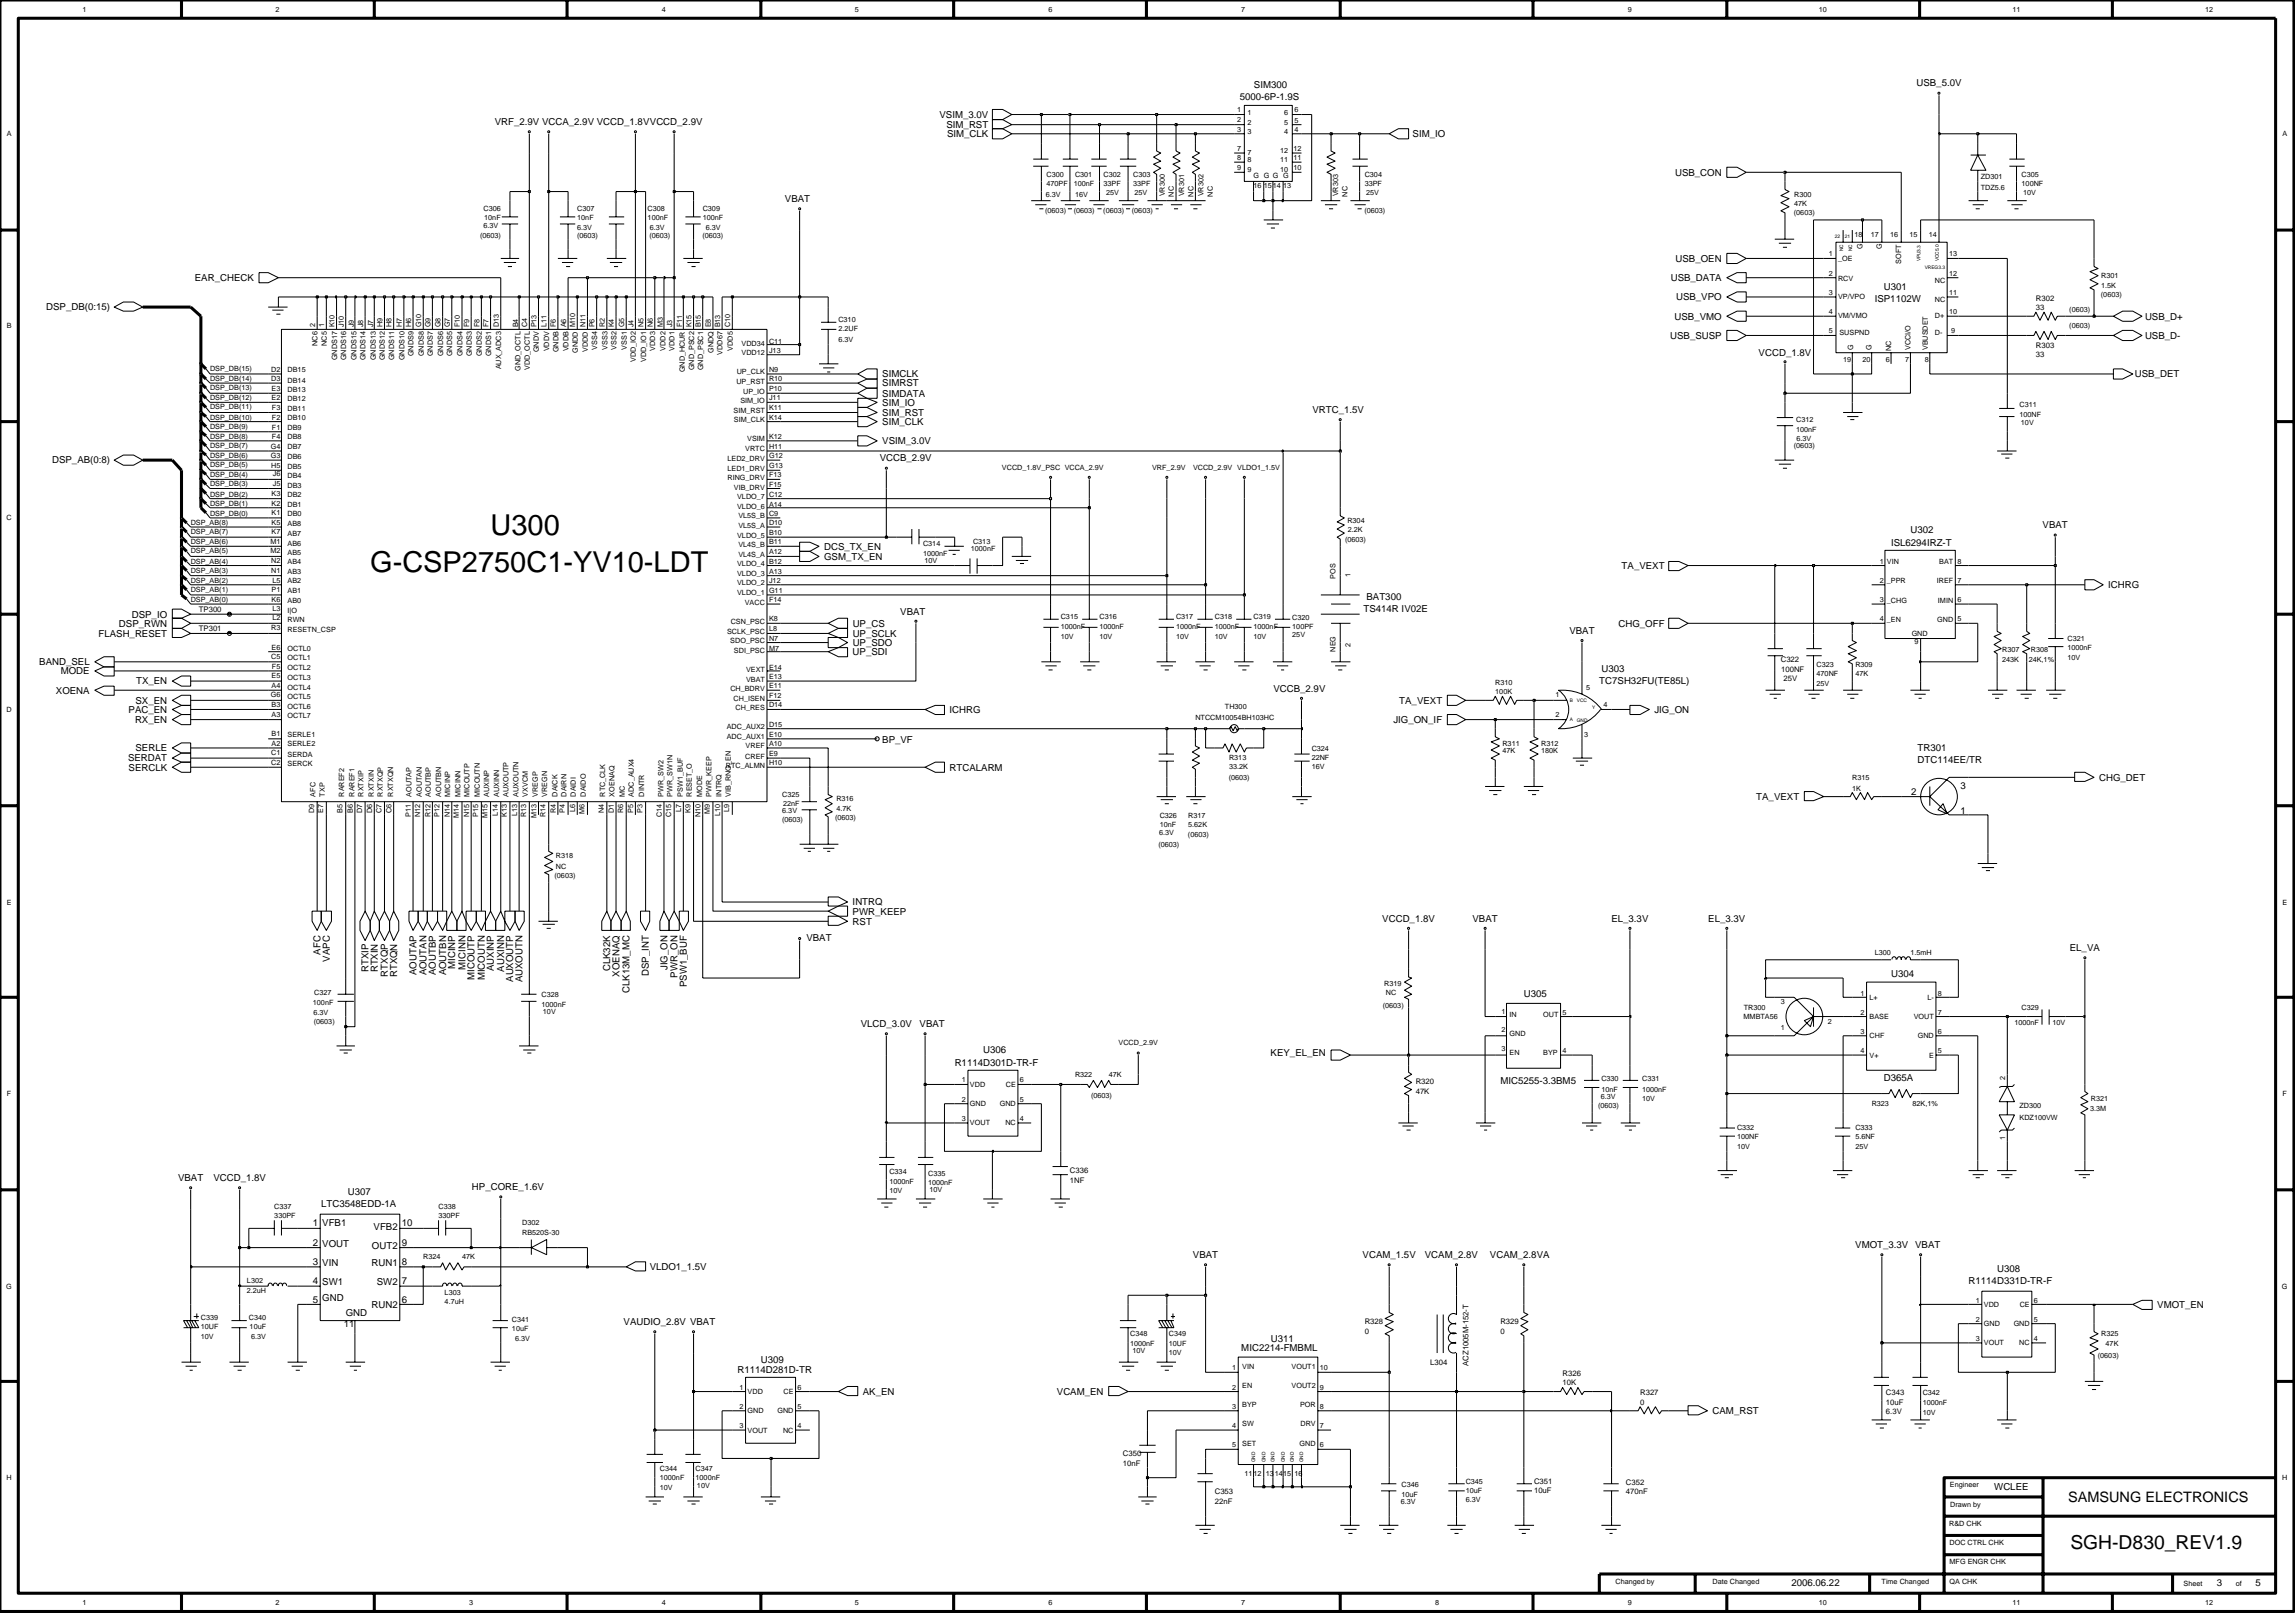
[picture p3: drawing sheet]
<svg xmlns="http://www.w3.org/2000/svg" width="192mm" height="135mm" viewBox="0 0 192 135" stroke-linecap="round" stroke-linejoin="round" font-family="sans-serif">
<defs><g id="words">
<g font-size="2.4">
<text x="30.9" y="47.7">G-CSP2750C1-YV10-LDT</text>
<text x="40.9" y="44.6">U300</text>
</g>
<text font-size="1.6" x="172.8" y="129.2">SGH-D830_REV1.9</text>
<text font-size="1.2" x="172.6" y="125.3">SAMSUNG ELECTRONICS</text>
<g font-size=".8">
<text x="41.3" y="10.4">VRF_2.9V VCCA_2.9V VCCD_1.8VVCCD_2.9V</text>
<text x="78.4" y="9.8">VSIM_3.0V</text>
<text x="79" y="10.7">SIM_RST</text>
<text x="79" y="11.4">SIM_CLK</text>
<text x="103.5" y="8.4">5000-6P-1.9S</text>
<text x="104.7" y="7.4">SIM300</text>
<text x="117.9" y="11.4">SIM_IO</text>
<text x="160" y="7.2">USB_5.0V</text>
<text x="65.5" y="16.9">VBAT</text>
<text x="139.8" y="14.7">USB_CON</text>
<text x="16.3" y="23.4">EAR_CHECK</text>
<text x="139.4" y="23.4">USB_DATA</text>
<text x="139.9" y="21.8">USB_OEN</text>
<text x="3.9" y="25.9">DSP_DB(0:15)</text>
<text x="139.4" y="28.3">USB_SUSP</text>
<text x="139.8" y="26.7">USB_VMO</text>
<text x="139.9" y="25.1">USB_VPO</text>
<text x="146.8" y="29.7">VCCD_1.8V</text>
<text x="156.5" y="25.2">ISP1102W</text>
<text x="157.2" y="24.2">U301</text>
<text x="179" y="26.7">USB_D+</text>
<text x="179" y="28.3">USB_D-</text>
<text x="73.6" y="31.5">SIMCLK</text>
<text x="73.6" y="33.1">SIMDATA</text>
<text x="73.6" y="32.2">SIMRST</text>
<text x="73.6" y="34.7">SIM_RST</text>
<text x="73.6" y="33.8">SIM_IO</text>
<text x="73.6" y="35.5">SIM_CLK</text>
<text x="109.5" y="34.4">VRTC_1.5V</text>
<text x="178.2" y="31.5">USB_DET</text>
<text x="4.4" y="38.7">DSP_AB(0:8)</text>
<text x="73.4" y="38.5">VCCB_2.9V</text>
<text x="73.6" y="37.1">VSIM_3.0V</text>
<text x="68.8" y="46.7">GSM_TX_EN</text>
<text x="68.8" y="45.9">DCS_TX_EN</text>
<text x="135.4" y="47.5">TA_VEXT</text>
<text x="157.8" y="45.5">ISL6294IRZ-T</text>
<text x="159.5" y="44.5">U302</text>
<text x="170.5" y="44.1">VBAT</text>
<text x="8.2" y="53.1">FLASH_RESET</text>
<text x="9.9" y="52.3">DSP_RWN</text>
<text x="11" y="51.5">DSP_IO</text>
<text x="71.2" y="53.9">UP_SDO</text>
<text x="71.2" y="53.1">UP_SCLK</text>
<text x="71.2" y="52.3">UP_CS</text>
<text x="75.1" y="51.3">VBAT</text>
<text x="113.8" y="51.1">TS414R IV02E</text>
<text x="114.1" y="50.1">BAT300</text>
<text x="131" y="52.9">VBAT</text>
<text x="135.1" y="52.3">CHG_OFF</text>
<text x="176" y="49.1">ICHRG</text>
<text x="3.3" y="55.5">BAND_SEL</text>
<text x="4.7" y="57.9">XOENA</text>
<text x="5.1" y="56.3">MODE</text>
<text x="10.7" y="59.5">PAC_EN</text>
<text x="11.3" y="58.7">SX_EN</text>
<text x="11.4" y="57.1">TX_EN</text>
<text x="71.2" y="54.6">UP_SDI</text>
<text x="79.3" y="59.5">ICHRG</text>
<text x="106.3" y="57.7">VCCB_2.9V</text>
<text x="116.8" y="58.7">TA_VEXT</text>
<text x="133.5" y="57.1">TC7SH32FU(TE85L)</text>
<text x="133.7" y="56.1">U303</text>
<text x="138.1" y="59.5">JIG_ON</text>
<text x="10.7" y="63.5">SERDAT</text>
<text x="10.7" y="64.3">SERCLK</text>
<text x="11.3" y="60.3">RX_EN</text>
<text x="11.3" y="62.7">SERLE</text>
<text x="73.6" y="62">BP_VF</text>
<text x="79.3" y="64.3">RTCALARM</text>
<text x="116.3" y="60.3">JIG_ON_IF</text>
<text x="160.1" y="62.7">TR301</text>
<text x="160.1" y="63.7">DTC114EE/TR</text>
<text x="163.6" y="65.8">3</text>
<text x="175.2" y="65.1">CHG_DET</text>
<text x="146.6" y="66.7">TA_VEXT</text>
<text x="159.5" y="66.3">2</text>
<text x="163.6" y="67.9">1</text>
<text x="71.2" y="75.5">INTRQ</text>
<text x="71.2" y="76.3">PWR_KEEP</text>
<text x="71.2" y="77.1">RST</text>
<text x="115.4" y="76.9">VCCD_1.8V</text>
<text x="122.9" y="76.9">VBAT</text>
<text x="134.5" y="76.9">EL_3.3V</text>
<text x="142.6" y="76.9">EL_3.3V</text>
<text x="26.8" y="79.6" transform="rotate(-90 26.8 79.6)">AFC</text>
<text x="27.5" y="80.2" transform="rotate(-90 27.5 80.2)">VAPC</text>
<text x="30.8" y="81.1" transform="rotate(-90 30.8 81.1)">RTXIP</text>
<text x="31.5" y="81.1" transform="rotate(-90 31.5 81.1)">RTXIN</text>
<text x="32.4" y="81.5" transform="rotate(-90 32.4 81.5)">RTXQP</text>
<text x="33.1" y="81.5" transform="rotate(-90 33.1 81.5)">RTXQN</text>
<text x="34.8" y="81.3" transform="rotate(-90 34.8 81.3)">AOUTAP</text>
<text x="35.6" y="81.4" transform="rotate(-90 35.6 81.4)">AOUTAN</text>
<text x="36.4" y="81.3" transform="rotate(-90 36.4 81.3)">AOUTBP</text>
<text x="37.2" y="81.4" transform="rotate(-90 37.2 81.4)">AOUTBN</text>
<text x="38" y="80.8" transform="rotate(-90 38 80.8)">MICINP</text>
<text x="38.8" y="80.9" transform="rotate(-90 38.8 80.9)">MICINN</text>
<text x="39.6" y="81.7" transform="rotate(-90 39.6 81.7)">MICOUTP</text>
<text x="40.5" y="81.8" transform="rotate(-90 40.5 81.8)">MICOUTN</text>
<text x="41.2" y="81" transform="rotate(-90 41.2 81)">AUXINP</text>
<text x="42.1" y="81.1" transform="rotate(-90 42.1 81.1)">AUXINN</text>
<text x="42.8" y="81.9" transform="rotate(-90 42.8 81.9)">AUXOUTP</text>
<text x="43.6" y="82" transform="rotate(-90 43.6 82)">AUXOUTN</text>
<text x="50.9" y="81" transform="rotate(-90 50.9 81)">CLK32K</text>
<text x="51.7" y="81.5" transform="rotate(-90 51.7 81.5)">XOENAQ</text>
<text x="52.6" y="82.8" transform="rotate(-90 52.6 82.8)">CLK13M_MC</text>
<text x="54.2" y="81.4" transform="rotate(-90 54.2 81.4)">DSP_INT</text>
<text x="55.7" y="80.9" transform="rotate(-90 55.7 80.9)">JIG_ON</text>
<text x="56.6" y="81.6" transform="rotate(-90 56.6 81.6)">PWR_ON</text>
<text x="57.3" y="82.4" transform="rotate(-90 57.3 82.4)">PSW1_BUF</text>
<text x="67.3" y="78.5">VBAT</text>
<text x="127.2" y="83.2">U305</text>
<text x="157.8" y="81.5">U304</text>
<text x="172.8" y="79.3">EL_VA</text>
<text x="71.8" y="85.7">VLCD_3.0V</text>
<text x="76.8" y="85.7">VBAT</text>
<text x="79.7" y="88.9">R1114D301D-TR-F</text>
<text x="82.1" y="87.9">U306</text>
<text x="106.1" y="88.1">KEY_EL_EN</text>
<text x="125.2" y="90.5">MIC5255-3.3BM5</text>
<text x="157.2" y="90.2">D365A</text>
<text x="14.9" y="98.5">VBAT</text>
<text x="17.8" y="98.5">VCCD_1.8V</text>
<text x="26.8" y="100.7">LTC3548EDD-1A</text>
<text x="29" y="99.7">U307</text>
<text x="39.4" y="99.3">HP_CORE_1.6V</text>
<text x="26.1" y="107.1">4</text>
<text x="26.1" y="102.3">1</text>
<text x="26.1" y="105.5">3</text>
<text x="26.1" y="103.9">2</text>
<text x="26.9" y="107.2">SW1</text>
<text x="26.9" y="102.2">VFB1</text>
<text x="26.9" y="105.6">VIN</text>
<text x="26.9" y="104">VOUT</text>
<text x="31" y="105.6">RUN1</text>
<text x="31" y="104.2">OUT2</text>
<text x="31.2" y="102.6">VFB2</text>
<text x="31.5" y="107.2">SW2</text>
<text x="33.5" y="107.1">7</text>
<text x="33.5" y="102.3">10</text>
<text x="33.5" y="103.9">9</text>
<text x="33.5" y="105.5">8</text>
<text x="54.2" y="106">VLDO1_1.5V</text>
<text x="99.6" y="105">VBAT</text>
<text x="113.7" y="105">VCAM_1.5V</text>
<text x="118.9" y="105">VCAM_2.8V</text>
<text x="124.4" y="105">VCAM_2.8VA</text>
<text x="154.9" y="104.1">VMOT_3.3V</text>
<text x="159.8" y="104.1">VBAT</text>
<text x="164.3" y="107.2">R1114D331D-TR-F</text>
<text x="166.7" y="106.1">U308</text>
<text x="26.1" y="108.7">5</text>
<text x="26.9" y="108.5">GND</text>
<text x="28.7" y="110.7">11</text>
<text x="28.9" y="109.8">GND</text>
<text x="31" y="109.1">RUN2</text>
<text x="33.5" y="108.7">6</text>
<text x="52.1" y="110.5">VAUDIO_2.8V VBAT</text>
<text x="63.5" y="113.7">U309</text>
<text x="103.6" y="112.7">MIC2214-FMBML</text>
<text x="106.1" y="112">U311</text>
<text x="180.1" y="109.1">VMOT_EN</text>
<text x="61.5" y="114.5">R1114D281D-TR</text>
<text x="72" y="116.4">AK_EN</text>
<text x="88.2" y="116.4">VCAM_EN</text>
<text x="142.9" y="118">CAM_RST</text>
<text x="166.4" y="124.3">WCLEE</text>
<text x="149.5" y="132.3">2006.06.22</text>
<text x="185" y="132.3">3</text>
<text x="188.3" y="132.3">5</text>
</g>
<g font-size=".6">
<text x="6.9" y="1">1</text>
<text x="23" y="1">2</text>
<text x="55.3" y="1">4</text>
<text x="71.3" y="1">5</text>
<text x="87.5" y="1">6</text>
<text x="103.6" y="1">7</text>
<text x="135.9" y="1">9</text>
<text x="151.8" y="1">10</text>
<text x="168" y="1">11</text>
<text x="184.1" y="1">12</text>
<text x=".6" y="11.4">A</text>
<text x="103.3" y="10.1">2</text>
<text x="103.3" y="11">3</text>
<text x="103.3" y="9.4">1</text>
<text x="104.1" y="10.4">2</text>
<text x="104.1" y="11.2">3</text>
<text x="104.1" y="9.6">1</text>
<text x="107.2" y="11.2">4</text>
<text x="107.2" y="10.4">5</text>
<text x="107.2" y="9.6">6</text>
<text x="108" y="11">4</text>
<text x="108" y="10.2">5</text>
<text x="108" y="9.4">6</text>
<text x="190.5" y="11.4">A</text>
<text x="40.4" y="17.6">C306</text>
<text x="48.2" y="17.6">C307</text>
<text x="54.1" y="17.6">C308</text>
<text x="58.7" y="17.6">C309</text>
<text x="87.2" y="17.8">(0603)</text>
<text x="87.3" y="16.4">6.3V</text>
<text x="87.3" y="15.6">470PF</text>
<text x="87.3" y="14.8">C300</text>
<text x="89.6" y="17.8">(0603)</text>
<text x="89.6" y="15.6">100nF</text>
<text x="89.7" y="16.4">16V</text>
<text x="89.7" y="14.8">C301</text>
<text x="92.1" y="17.8">(0603)</text>
<text x="92.1" y="14.8">C302</text>
<text x="92.1" y="15.6">33PF</text>
<text x="92.3" y="16.2">25V</text>
<text x="94.5" y="17.8">(0603)</text>
<text x="94.6" y="15.6">33PF</text>
<text x="94.6" y="14.8">C303</text>
<text x="94.7" y="16.2">25V</text>
<text x="97.2" y="16.4" transform="rotate(-90 97.2 16.4)">VR300</text>
<text x="98" y="16.4" transform="rotate(-90 98 16.4)">NC</text>
<text x="98.8" y="16.4" transform="rotate(-90 98.8 16.4)">VR301</text>
<text x="99.6" y="16.4" transform="rotate(-90 99.6 16.4)">NC</text>
<text x="100.5" y="16.4" transform="rotate(-90 100.5 16.4)">VR302</text>
<text x="101.2" y="16.4" transform="rotate(-90 101.2 16.4)">NC</text>
<text x="103.3" y="14.2">9</text>
<text x="103.3" y="12.6">7</text>
<text x="103.3" y="13.4">8</text>
<text x="104.1" y="14.4">9</text>
<text x="104.1" y="12.9">7</text>
<text x="104.1" y="13.5">8</text>
<text x="104.6" y="15.7">16</text>
<text x="104.6" y="14.9">G G G G</text>
<text x="105.5" y="15.7">1514</text>
<text x="106.8" y="14.4">10</text>
<text x="106.8" y="13.5">11</text>
<text x="106.8" y="12.8">12</text>
<text x="107.1" y="15.7">13</text>
<text x="108" y="14.2">10</text>
<text x="108" y="13.4">11</text>
<text x="108" y="12.6">12</text>
<text x="111.7" y="16.4" transform="rotate(-90 111.7 16.4)">VR303</text>
<text x="112.5" y="16.4" transform="rotate(-90 112.5 16.4)">NC</text>
<text x="113.9" y="17.8">(0603)</text>
<text x="113.9" y="15.6">33PF</text>
<text x="113.9" y="14.8">C304</text>
<text x="114" y="16.2">25V</text>
<text x="149.7" y="18">(0603)</text>
<text x="149.7" y="17.2">47K</text>
<text x="149.7" y="16.4">R300</text>
<text x="165.3" y="15.8">TDZ5.6</text>
<text x="165.3" y="15">ZD301</text>
<text x="168.7" y="15.6">100NF</text>
<text x="168.7" y="14.8">C305</text>
<text x="168.9" y="16.2">10V</text>
<text x="40.1" y="19.8">(0603)</text>
<text x="40.3" y="19">6.3V</text>
<text x="40.4" y="18.3">10nF</text>
<text x="48.2" y="19.8">(0603)</text>
<text x="48.2" y="18.3">10nF</text>
<text x="48.2" y="19.2">6.3V</text>
<text x="54.1" y="18.3">100nF</text>
<text x="54.2" y="19.8">(0603)</text>
<text x="54.2" y="19.2">6.3V</text>
<text x="58.6" y="19.8">(0603)</text>
<text x="58.7" y="18.3">100nF</text>
<text x="58.9" y="19.2">6.3V</text>
<text x="152.6" y="21.4">1</text>
<text x="152.6" y="23">2</text>
<text x="153.4" y="21.8">_OE</text>
<text x="153.4" y="23.4">RCV</text>
<text x="154.8" y="19.8">18</text>
<text x="155.5" y="20.8" transform="rotate(-90 155.5 20.8)">G</text>
<text x="156.1" y="19.8">17</text>
<text x="157.1" y="20.8" transform="rotate(-90 157.1 20.8)">G</text>
<text x="157.8" y="19.8">16</text>
<text x="158.7" y="22" transform="rotate(-90 158.7 22)">SOFT</text>
<text x="159.4" y="19.8">15</text>
<text x="161" y="19.8">14</text>
<text x="161.5" y="23.6">NC</text>
<text x="162.7" y="23">12</text>
<text x="162.7" y="21.4">13</text>
<text x="175.4" y="23.2">R301</text>
<text x=".6" y="27.3">B</text>
<text x="26.3" y="27.3" transform="rotate(-90 26.3 27.3)">2</text>
<text x="26.5" y="28.8" transform="rotate(-90 26.5 28.8)">NC6</text>
<text x="27.1" y="27.3" transform="rotate(-90 27.1 27.3)">1</text>
<text x="27.3" y="28.8" transform="rotate(-90 27.3 28.8)">NC5</text>
<text x="27.9" y="27.3" transform="rotate(-90 27.9 27.3)">K10</text>
<text x="28.7" y="27.3" transform="rotate(-90 28.7 27.3)">J10</text>
<text x="29.5" y="27.3" transform="rotate(-90 29.5 27.3)">J9</text>
<text x="30.3" y="27.3" transform="rotate(-90 30.3 27.3)">J8</text>
<text x="31.2" y="27.3" transform="rotate(-90 31.2 27.3)">J7</text>
<text x="31.9" y="27.3" transform="rotate(-90 31.9 27.3)">H9</text>
<text x="32.7" y="27.3" transform="rotate(-90 32.7 27.3)">H8</text>
<text x="33.5" y="27.3" transform="rotate(-90 33.5 27.3)">H7</text>
<text x="34.3" y="27.3" transform="rotate(-90 34.3 27.3)">H6</text>
<text x="34.5" y="29.7" transform="rotate(-90 34.5 29.7)">GNDS9</text>
<text x="35.2" y="27.3" transform="rotate(-90 35.2 27.3)">G10</text>
<text x="35.4" y="29.7" transform="rotate(-90 35.4 29.7)">GNDS8</text>
<text x="35.9" y="27.3" transform="rotate(-90 35.9 27.3)">G9</text>
<text x="36.1" y="29.7" transform="rotate(-90 36.1 29.7)">GNDS7</text>
<text x="36.8" y="27.3" transform="rotate(-90 36.8 27.3)">G8</text>
<text x="37" y="29.7" transform="rotate(-90 37 29.7)">GNDS6</text>
<text x="37.5" y="27.3" transform="rotate(-90 37.5 27.3)">G7</text>
<text x="37.8" y="29.7" transform="rotate(-90 37.8 29.7)">GNDS5</text>
<text x="38.4" y="27.3" transform="rotate(-90 38.4 27.3)">F10</text>
<text x="38.6" y="29.7" transform="rotate(-90 38.6 29.7)">GNDS4</text>
<text x="39.2" y="27.3" transform="rotate(-90 39.2 27.3)">F9</text>
<text x="39.4" y="29.7" transform="rotate(-90 39.4 29.7)">GNDS3</text>
<text x="40" y="27.3" transform="rotate(-90 40 27.3)">F8</text>
<text x="40.2" y="29.7" transform="rotate(-90 40.2 29.7)">GNDS2</text>
<text x="40.8" y="27.3" transform="rotate(-90 40.8 27.3)">F7</text>
<text x="41" y="29.7" transform="rotate(-90 41 29.7)">GNDS1</text>
<text x="41.6" y="27.3" transform="rotate(-90 41.6 27.3)">D13</text>
<text x="43.2" y="27.3" transform="rotate(-90 43.2 27.3)">B4</text>
<text x="44" y="27.3" transform="rotate(-90 44 27.3)">C4</text>
<text x="44.8" y="27.3" transform="rotate(-90 44.8 27.3)">P13</text>
<text x="45" y="29.4" transform="rotate(-90 45 29.4)">GNDV</text>
<text x="45.6" y="27.3" transform="rotate(-90 45.6 27.3)">L11</text>
<text x="45.8" y="29.3" transform="rotate(-90 45.8 29.3)">VDDV</text>
<text x="46.4" y="27.3" transform="rotate(-90 46.4 27.3)">F6</text>
<text x="46.6" y="29.4" transform="rotate(-90 46.6 29.4)">GNDB</text>
<text x="47.2" y="27.3" transform="rotate(-90 47.2 27.3)">A6</text>
<text x="47.5" y="29.3" transform="rotate(-90 47.5 29.3)">VDDB</text>
<text x="48" y="27.3" transform="rotate(-90 48 27.3)">M10</text>
<text x="48.2" y="29.4" transform="rotate(-90 48.2 29.4)">GNDD</text>
<text x="48.9" y="27.3" transform="rotate(-90 48.9 27.3)">N11</text>
<text x="49.1" y="29.3" transform="rotate(-90 49.1 29.3)">VDDD</text>
<text x="49.6" y="27.3" transform="rotate(-90 49.6 27.3)">P6</text>
<text x="49.8" y="29.2" transform="rotate(-90 49.8 29.2)">VSS4</text>
<text x="50.5" y="27.3" transform="rotate(-90 50.5 27.3)">R2</text>
<text x="50.7" y="29.2" transform="rotate(-90 50.7 29.2)">VSS3</text>
<text x="51.2" y="27.3" transform="rotate(-90 51.2 27.3)">K4</text>
<text x="51.5" y="29.2" transform="rotate(-90 51.5 29.2)">VSS2</text>
<text x="52.1" y="27.3" transform="rotate(-90 52.1 27.3)">G5</text>
<text x="52.3" y="29.2" transform="rotate(-90 52.3 29.2)">VSS1</text>
<text x="52.9" y="27.3" transform="rotate(-90 52.9 27.3)">J4</text>
<text x="53.7" y="27.3" transform="rotate(-90 53.7 27.3)">N5</text>
<text x="54.5" y="27.3" transform="rotate(-90 54.5 27.3)">N6</text>
<text x="54.7" y="29.2" transform="rotate(-90 54.7 29.2)">VDD3</text>
<text x="55.3" y="27.3" transform="rotate(-90 55.3 27.3)">M3</text>
<text x="55.5" y="29.2" transform="rotate(-90 55.5 29.2)">VDD2</text>
<text x="56.1" y="27.3" transform="rotate(-90 56.1 27.3)">J3</text>
<text x="56.3" y="29.2" transform="rotate(-90 56.3 29.2)">VDD1</text>
<text x="57" y="27.3" transform="rotate(-90 57 27.3)">F11</text>
<text x="57.7" y="27.3" transform="rotate(-90 57.7 27.3)">K15</text>
<text x="58.5" y="27.3" transform="rotate(-90 58.5 27.3)">B15</text>
<text x="59.3" y="27.3" transform="rotate(-90 59.3 27.3)">E8</text>
<text x="59.5" y="29.4" transform="rotate(-90 59.5 29.4)">GNDQ</text>
<text x="60.1" y="27.3" transform="rotate(-90 60.1 27.3)">B13</text>
<text x="60.3" y="29.6" transform="rotate(-90 60.3 29.6)">VDD67</text>
<text x="61" y="27.3" transform="rotate(-90 61 27.3)">C10</text>
<text x="61.2" y="29.2" transform="rotate(-90 61.2 29.2)">VDD5</text>
<text x="61.9" y="29.6">VDD12</text>
<text x="61.9" y="28.9">VDD34</text>
<text x="64.2" y="29.4">J13</text>
<text x="64.2" y="28.7">C11</text>
<text x="70" y="28.5">6.3V</text>
<text x="70" y="27.6">2.2UF</text>
<text x="70" y="26.9">C310</text>
<text x="152.6" y="26.2">4</text>
<text x="152.6" y="24.6">3</text>
<text x="152.6" y="27.8">5</text>
<text x="153.4" y="26.5">VM/VMO</text>
<text x="153.4" y="24.9">VP/VPO</text>
<text x="153.5" y="28">SUSPND</text>
<text x="154.7" y="29.2" transform="rotate(-90 154.7 29.2)">G</text>
<text x="156.2" y="29.2" transform="rotate(-90 156.2 29.2)">G</text>
<text x="157.8" y="29.3" transform="rotate(-90 157.8 29.3)">NC</text>
<text x="159.5" y="29.2" transform="rotate(-90 159.5 29.2)">VCCI/O</text>
<text x="160.9" y="29.2" transform="rotate(-90 160.9 29.2)">VBUSDET</text>
<text x="161.5" y="25.2">NC</text>
<text x="161.5" y="26.5">D+</text>
<text x="161.5" y="28">D-</text>
<text x="162.7" y="24.6">11</text>
<text x="162.7" y="26.2">10</text>
<text x="162.9" y="27.8">9</text>
<text x="169.9" y="29.8">33</text>
<text x="169.9" y="29">R303</text>
<text x="169.9" y="25.9">33</text>
<text x="169.9" y="25.1">R302</text>
<text x="172.7" y="27.3">(0603)</text>
<text x="172.7" y="26">(0603)</text>
<text x="175.4" y="24.8">(0603)</text>
<text x="175.4" y="24">1.5K</text>
<text x="17.5" y="31.8">DSP_DB(14)</text>
<text x="17.5" y="32.6">DSP_DB(13)</text>
<text x="17.5" y="33.4">DSP_DB(12)</text>
<text x="17.5" y="34.2">DSP_DB(11)</text>
<text x="17.5" y="35">DSP_DB(10)</text>
<text x="17.5" y="35.8">DSP_DB(9)</text>
<text x="17.5" y="30.9">DSP_DB(15)</text>
<text x="22.6" y="31.8">D3</text>
<text x="22.6" y="31">D2</text>
<text x="22.7" y="33.4">E2</text>
<text x="22.7" y="32.6">E3</text>
<text x="22.7" y="35.8">F1</text>
<text x="22.7" y="35">F2</text>
<text x="22.7" y="34.2">F3</text>
<text x="24" y="31.9">DB14</text>
<text x="24" y="31.1">DB15</text>
<text x="24" y="35.9">DB9</text>
<text x="24" y="35">DB10</text>
<text x="24" y="34.3">DB11</text>
<text x="24" y="33.4">DB12</text>
<text x="24" y="32.7">DB13</text>
<text x="28.1" y="30" transform="rotate(-90 28.1 30)">GNDS17</text>
<text x="28.9" y="30" transform="rotate(-90 28.9 30)">GNDS16</text>
<text x="29.7" y="30" transform="rotate(-90 29.7 30)">GNDS15</text>
<text x="30.5" y="30" transform="rotate(-90 30.5 30)">GNDS14</text>
<text x="31.4" y="30" transform="rotate(-90 31.4 30)">GNDS13</text>
<text x="32.1" y="30" transform="rotate(-90 32.1 30)">GNDS12</text>
<text x="32.9" y="30" transform="rotate(-90 32.9 30)">GNDS11</text>
<text x="33.7" y="30" transform="rotate(-90 33.7 30)">GNDS10</text>
<text x="41.8" y="30.8" transform="rotate(-90 41.8 30.8)">AUX_ADC3</text>
<text x="43.5" y="30.9" transform="rotate(-90 43.5 30.9)">GND_OCTL</text>
<text x="44.2" y="30.9" transform="rotate(-90 44.2 30.9)">VDD_OCTL</text>
<text x="53.1" y="30.2" transform="rotate(-90 53.1 30.2)">VDD_IO2</text>
<text x="53.9" y="30.2" transform="rotate(-90 53.9 30.2)">VDD_IO1</text>
<text x="57.2" y="31" transform="rotate(-90 57.2 31)">GND_HCUR</text>
<text x="57.9" y="30.9" transform="rotate(-90 57.9 30.9)">GND_PSC2</text>
<text x="58.7" y="30.9" transform="rotate(-90 58.7 30.9)">GND_PSC1</text>
<text x="61.2" y="34.5">SIM_RST</text>
<text x="61.3" y="35.2">SIM_CLK</text>
<text x="61.5" y="32">UP_RST</text>
<text x="61.5" y="31.2">UP_CLK</text>
<text x="61.8" y="33.6">SIM_IO</text>
<text x="62" y="32.8">UP_IO</text>
<text x="64.2" y="31">N9</text>
<text x="64.2" y="32.6">P10</text>
<text x="64.2" y="31.8">R10</text>
<text x="64.2" y="35">K14</text>
<text x="64.2" y="33.4">J11</text>
<text x="64.2" y="34.2">K11</text>
<text x="149.9" y="35.2">C312</text>
<text x="153.8" y="30.2">19</text>
<text x="155.5" y="30.2">20</text>
<text x="157.4" y="30.2">6</text>
<text x="159" y="30.2">7</text>
<text x="160.6" y="30.2">8</text>
<text x="168.6" y="34.7">100NF</text>
<text x="168.6" y="34">C311</text>
<text x="168.7" y="35.4">10V</text>
<text x="17.5" y="36.6">DSP_DB(8)</text>
<text x="17.5" y="37.4">DSP_DB(7)</text>
<text x="17.5" y="38.2">DSP_DB(6)</text>
<text x="17.5" y="39">DSP_DB(5)</text>
<text x="17.5" y="39.8">DSP_DB(4)</text>
<text x="17.5" y="40.6">DSP_DB(3)</text>
<text x="17.5" y="41.4">DSP_DB(2)</text>
<text x="22.6" y="38.2">G3</text>
<text x="22.6" y="37.5">G4</text>
<text x="22.6" y="39.1">H5</text>
<text x="22.7" y="41.3">K3</text>
<text x="22.7" y="36.6">F4</text>
<text x="22.8" y="40.6">J5</text>
<text x="22.8" y="39.7">J6</text>
<text x="24" y="41.5">DB2</text>
<text x="24" y="40.7">DB3</text>
<text x="24" y="39.9">DB4</text>
<text x="24" y="39.1">DB5</text>
<text x="24" y="38.3">DB6</text>
<text x="24" y="37.5">DB7</text>
<text x="24" y="36.7">DB8</text>
<text x="60.7" y="39.3">LED1_DRV</text>
<text x="60.7" y="38.4">LED2_DRV</text>
<text x="60.7" y="40">RING_DRV</text>
<text x="61.3" y="40.9">VIB_DRV</text>
<text x="61.5" y="41.6">VLDO_7</text>
<text x="62.2" y="37.7">VRTC</text>
<text x="62.4" y="36.8">VSIM</text>
<text x="64.2" y="41.4">C12</text>
<text x="64.2" y="40.7">F15</text>
<text x="64.2" y="37.5">H11</text>
<text x="64.2" y="36.6">K12</text>
<text x="64.2" y="39.8">F13</text>
<text x="64.2" y="39.1">G13</text>
<text x="64.2" y="38.2">G12</text>
<text x="83.6" y="39.2">VCCD_1.8V_PSC VCCA_2.9V</text>
<text x="96.2" y="39.2">VRF_2.9V</text>
<text x="99.6" y="39.2">VCCD_2.9V VLDO1_1.5V</text>
<text x="149.7" y="37.4">(0603)</text>
<text x="149.9" y="36">100nF</text>
<text x="150" y="36.8">6.3V</text>
<text x=".5" y="43.4">C</text>
<text x="15.9" y="43.8">DSP_AB(8)</text>
<text x="15.9" y="44.6">DSP_AB(7)</text>
<text x="15.9" y="45.4">DSP_AB(6)</text>
<text x="15.9" y="46.2">DSP_AB(5)</text>
<text x="15.9" y="47">DSP_AB(4)</text>
<text x="15.9" y="47.8">DSP_AB(3)</text>
<text x="17.5" y="42.2">DSP_DB(1)</text>
<text x="17.5" y="43">DSP_DB(0)</text>
<text x="22.6" y="46.2">M2</text>
<text x="22.6" y="45.4">M1</text>
<text x="22.6" y="47.8">N1</text>
<text x="22.6" y="47">N2</text>
<text x="22.7" y="44.6">K7</text>
<text x="22.7" y="43.8">K5</text>
<text x="22.7" y="42.9">K1</text>
<text x="22.7" y="42.2">K2</text>
<text x="24" y="46.3">AB5</text>
<text x="24" y="45.5">AB6</text>
<text x="24" y="44.7">AB7</text>
<text x="24" y="43.9">AB8</text>
<text x="24" y="43.1">DB0</text>
<text x="24" y="42.3">DB1</text>
<text x="24" y="47.9">AB3</text>
<text x="24" y="47">AB4</text>
<text x="61.5" y="47.2">VLDO_4</text>
<text x="61.5" y="44.9">VLDO_5</text>
<text x="61.5" y="42.5">VLDO_6</text>
<text x="61.6" y="43.2">VL5S_B</text>
<text x="61.6" y="46.5">VL4S_A</text>
<text x="61.6" y="45.6">VL4S_B</text>
<text x="61.6" y="44">VL5S_A</text>
<text x="64.2" y="43">C9</text>
<text x="64.2" y="47.9">A13</text>
<text x="64.2" y="47">B12</text>
<text x="64.2" y="44.6">B10</text>
<text x="64.2" y="42.3">A14</text>
<text x="64.2" y="46.2">A12</text>
<text x="64.2" y="45.4">B11</text>
<text x="64.2" y="43.8">D10</text>
<text x="77" y="45.6">C314</text>
<text x="77" y="46.4">1000nF</text>
<text x="77.2" y="47">10V</text>
<text x="81" y="46">1000nF</text>
<text x="81.2" y="45.4">C313</text>
<text x="112.3" y="45.2">(0603)</text>
<text x="112.5" y="43.6">R304</text>
<text x="112.5" y="44.4">2.2K</text>
<text x="156.9" y="47">1</text>
<text x="157.5" y="47">VIN</text>
<text x="161.9" y="47">BAT</text>
<text x="163.4" y="47">8</text>
<text x="15.9" y="48.6">DSP_AB(2)</text>
<text x="15.9" y="49.4">DSP_AB(1)</text>
<text x="15.9" y="50.2">DSP_AB(0)</text>
<text x="16.6" y="52.6">TP301</text>
<text x="16.6" y="51">TP300</text>
<text x="22.6" y="52.6">R3</text>
<text x="22.7" y="50.2">K6</text>
<text x="22.7" y="49.4">P1</text>
<text x="22.7" y="51">L3</text>
<text x="22.7" y="51.7">L2</text>
<text x="22.7" y="48.6">L5</text>
<text x="24" y="51.1">I|O</text>
<text x="24" y="51.9">RWN</text>
<text x="24" y="50.3">AB0</text>
<text x="24" y="49.5">AB1</text>
<text x="24" y="48.7">AB2</text>
<text x="24" y="52.7">RESETN_CSP</text>
<text x="60.7" y="52.9">SCLK_PSC</text>
<text x="61" y="53.6">SDO_PSC</text>
<text x="61" y="52">CSN_PSC</text>
<text x="61.5" y="49.7">VLDO_1</text>
<text x="61.5" y="48.8">VLDO_2</text>
<text x="61.5" y="48.1">VLDO_3</text>
<text x="62.2" y="50.4">VACC</text>
<text x="64.2" y="49.5">G11</text>
<text x="64.2" y="48.6">J12</text>
<text x="64.2" y="52.7">L8</text>
<text x="64.2" y="53.4">N7</text>
<text x="64.2" y="50.2">F14</text>
<text x="64.2" y="51.8">K8</text>
<text x="88.5" y="53.3">10V</text>
<text x="88.5" y="52.5">1000nF</text>
<text x="88.5" y="51.7">C315</text>
<text x="91.8" y="51.7">C316</text>
<text x="91.8" y="52.5">1000nF</text>
<text x="91.8" y="53.3">10V</text>
<text x="98.2" y="51.7">C317</text>
<text x="98.2" y="52.5">1000nF</text>
<text x="98.2" y="53.3">10V</text>
<text x="101.4" y="53.3">10V</text>
<text x="101.4" y="52.5">1000nF</text>
<text x="101.4" y="51.7">C318</text>
<text x="104.6" y="51.7">C319</text>
<text x="104.6" y="52.5">1000nF</text>
<text x="104.6" y="53.3">10V</text>
<text x="107.9" y="53.2">25V</text>
<text x="107.9" y="52.5">100PF</text>
<text x="107.9" y="51.7">C320</text>
<text x="111.5" y="48.3" transform="rotate(-90 111.5 48.3)">POS</text>
<text x="112.7" y="53.9" transform="rotate(-90 112.7 53.9)">2</text>
<text x="112.7" y="48.1" transform="rotate(-90 112.7 48.1)">1</text>
<text x="156.9" y="50.2">3</text>
<text x="156.9" y="51.8">4</text>
<text x="156.9" y="48.6">2</text>
<text x="157.5" y="50.3">_CHG</text>
<text x="157.5" y="51.9">_EN</text>
<text x="157.5" y="48.7">_PPR</text>
<text x="159.6" y="53.1">GND</text>
<text x="159.8" y="53.7">9</text>
<text x="161.7" y="48.7">IREF</text>
<text x="161.7" y="51.9">GND</text>
<text x="161.8" y="50.3">IMIN</text>
<text x="163.4" y="51.8">5</text>
<text x="163.4" y="50.2">6</text>
<text x="163.4" y="48.6">7</text>
<text x="172.6" y="53.4">C321</text>
<text x=".5" y="59.4">D</text>
<text x="22.6" y="58.2">G6</text>
<text x="22.6" y="55">C5</text>
<text x="22.7" y="59">B3</text>
<text x="22.7" y="59.8">A3</text>
<text x="22.7" y="54.2">E6</text>
<text x="22.7" y="56.6">E5</text>
<text x="22.7" y="57.4">A4</text>
<text x="22.7" y="55.8">F5</text>
<text x="24" y="58.3">OCTL5</text>
<text x="24" y="59.1">OCTL6</text>
<text x="24" y="59.9">OCTL7</text>
<text x="24" y="54.3">OCTL0</text>
<text x="24" y="55.1">OCTL1</text>
<text x="24" y="55.9">OCTL2</text>
<text x="24" y="56.7">OCTL3</text>
<text x="24" y="57.5">OCTL4</text>
<text x="61" y="57.6">CH_BDRV</text>
<text x="61.2" y="58.5">CH_ISEN</text>
<text x="61.3" y="54.5">SDI_PSC</text>
<text x="61.4" y="59.2">CH_RES</text>
<text x="62.3" y="56.1">VEXT</text>
<text x="62.3" y="56.9">VBAT</text>
<text x="64.2" y="55.9">E14</text>
<text x="64.2" y="54.3">M7</text>
<text x="64.2" y="56.6">E13</text>
<text x="64.2" y="57.4">E11</text>
<text x="64.2" y="58.3">F12</text>
<text x="64.2" y="59">D14</text>
<text x="102.2" y="59.2">TH300</text>
<text x="111.5" y="54.4" transform="rotate(-90 111.5 54.4)">NEG</text>
<text x="124.8" y="57.2">R310</text>
<text x="124.8" y="57.9">100K</text>
<text x="129.8" y="58.2">1</text>
<text x="129.8" y="59.8">2</text>
<text x="132.4" y="57.6">5</text>
<text x="133.8" y="59">4</text>
<text x="148.6" y="55.2">C322</text>
<text x="148.7" y="56.1">100NF</text>
<text x="148.9" y="56.8">25V</text>
<text x="151.6" y="56.4">470NF</text>
<text x="151.6" y="55.6">C323</text>
<text x="151.6" y="57.2">25V</text>
<text x="154.9" y="56.4">47K</text>
<text x="154.9" y="55.6">R309</text>
<text x="167.1" y="54.4">R307</text>
<text x="167.1" y="55.2">243K</text>
<text x="169.3" y="55.2">24K,1%</text>
<text x="169.5" y="54.4">R308</text>
<text x="172.6" y="54.2">1000nF</text>
<text x="172.6" y="55">10V</text>
<text x="22.6" y="63.8">C2</text>
<text x="22.6" y="63">C1</text>
<text x="22.7" y="61.4">B1</text>
<text x="22.7" y="62.2">A2</text>
<text x="24" y="63.9">SERCK</text>
<text x="24" y="63.1">SERDA</text>
<text x="24" y="61.5">SERLE1</text>
<text x="24" y="62.3">SERLE2</text>
<text x="60.6" y="64">RTC_ALMN</text>
<text x="60.7" y="61.7">ADC_AUX1</text>
<text x="60.7" y="60.8">ADC_AUX2</text>
<text x="62.2" y="63.3">CREF</text>
<text x="62.2" y="62.4">VREF</text>
<text x="64.2" y="62.2">A10</text>
<text x="64.2" y="63.8">H10</text>
<text x="64.2" y="63.1">E9</text>
<text x="64.2" y="61.5">E10</text>
<text x="64.2" y="60.6">D15</text>
<text x="99.8" y="60">NTCCM10054BH103HC</text>
<text x="102.6" y="65.1">(0603)</text>
<text x="102.6" y="64.2">33.2K</text>
<text x="102.6" y="63.4">R313</text>
<text x="109.5" y="63.4">22NF</text>
<text x="109.5" y="64.2">16V</text>
<text x="109.5" y="62.7">C324</text>
<text x="125.4" y="62.8">47K</text>
<text x="125.4" y="62.2">R311</text>
<text x="128.6" y="62.8">180K</text>
<text x="128.6" y="62.2">R312</text>
<text x="132.2" y="61.5">3</text>
<text x="154.6" y="65.9">1K</text>
<text x="154.6" y="65.1">R315</text>
<text x="26.2" y="67.8" transform="rotate(-90 26.2 67.8)">D9</text>
<text x="26.3" y="66.5" transform="rotate(-90 26.3 66.5)">AFC</text>
<text x="27" y="67.8" transform="rotate(-90 27 67.8)">E7</text>
<text x="27.1" y="66.5" transform="rotate(-90 27.1 66.5)">TXP</text>
<text x="28.6" y="67.8" transform="rotate(-90 28.6 67.8)">B5</text>
<text x="28.7" y="66.5" transform="rotate(-90 28.7 66.5)">RAREF2</text>
<text x="29.4" y="67.8" transform="rotate(-90 29.4 67.8)">B6</text>
<text x="29.6" y="66.5" transform="rotate(-90 29.6 66.5)">RAREF1</text>
<text x="30.2" y="67.8" transform="rotate(-90 30.2 67.8)">D7</text>
<text x="30.3" y="66.5" transform="rotate(-90 30.3 66.5)">RXTXIP</text>
<text x="31.1" y="67.8" transform="rotate(-90 31.1 67.8)">D6</text>
<text x="31.2" y="66.5" transform="rotate(-90 31.2 66.5)">RXTXIN</text>
<text x="31.8" y="67.8" transform="rotate(-90 31.8 67.8)">C7</text>
<text x="32" y="66.5" transform="rotate(-90 32 66.5)">RXTXQP</text>
<text x="32.7" y="67.8" transform="rotate(-90 32.7 67.8)">C6</text>
<text x="32.8" y="66.5" transform="rotate(-90 32.8 66.5)">RXTXQN</text>
<text x="34.3" y="68.1" transform="rotate(-90 34.3 68.1)">P11</text>
<text x="34.3" y="66.5" transform="rotate(-90 34.3 66.5)">AOUTAP</text>
<text x="35.1" y="68.1" transform="rotate(-90 35.1 68.1)">N12</text>
<text x="35.2" y="66.5" transform="rotate(-90 35.2 66.5)">AOUTAN</text>
<text x="35.9" y="68.1" transform="rotate(-90 35.9 68.1)">R12</text>
<text x="36" y="66.5" transform="rotate(-90 36 66.5)">AOUTBP</text>
<text x="36.7" y="68.1" transform="rotate(-90 36.7 68.1)">P12</text>
<text x="36.8" y="66.5" transform="rotate(-90 36.8 66.5)">AOUTBN</text>
<text x="37.5" y="68.1" transform="rotate(-90 37.5 68.1)">N14</text>
<text x="37.6" y="66.5" transform="rotate(-90 37.6 66.5)">MICINP</text>
<text x="38.3" y="68.2" transform="rotate(-90 38.3 68.2)">M14</text>
<text x="38.4" y="66.5" transform="rotate(-90 38.4 66.5)">MICINN</text>
<text x="39.2" y="68.1" transform="rotate(-90 39.2 68.1)">N15</text>
<text x="39.2" y="66.5" transform="rotate(-90 39.2 66.5)">MICOUTP</text>
<text x="39.9" y="68.1" transform="rotate(-90 39.9 68.1)">P15</text>
<text x="40" y="66.5" transform="rotate(-90 40 66.5)">MICOUTN</text>
<text x="40.7" y="68.2" transform="rotate(-90 40.7 68.2)">M15</text>
<text x="40.8" y="66.5" transform="rotate(-90 40.8 66.5)">AUXINP</text>
<text x="41.5" y="68" transform="rotate(-90 41.5 68)">L14</text>
<text x="41.7" y="66.5" transform="rotate(-90 41.7 66.5)">AUXINN</text>
<text x="42.3" y="68.1" transform="rotate(-90 42.3 68.1)">K13</text>
<text x="42.4" y="66.5" transform="rotate(-90 42.4 66.5)">AUXOUTP</text>
<text x="43.2" y="68" transform="rotate(-90 43.2 68)">L13</text>
<text x="43.3" y="66.5" transform="rotate(-90 43.3 66.5)">AUXOUTN</text>
<text x="43.9" y="68.1" transform="rotate(-90 43.9 68.1)">R13</text>
<text x="44.1" y="66.5" transform="rotate(-90 44.1 66.5)">VXVCM</text>
<text x="44.8" y="68.2" transform="rotate(-90 44.8 68.2)">M13</text>
<text x="44.9" y="66.5" transform="rotate(-90 44.9 66.5)">VREGP</text>
<text x="45.5" y="68.1" transform="rotate(-90 45.5 68.1)">R14</text>
<text x="45.7" y="66.5" transform="rotate(-90 45.7 66.5)">VREGN</text>
<text x="46.4" y="67.8" transform="rotate(-90 46.4 67.8)">R4</text>
<text x="46.4" y="71.6">R318</text>
<text x="46.5" y="66.5" transform="rotate(-90 46.5 66.5)">DAICK</text>
<text x="47.2" y="67.8" transform="rotate(-90 47.2 67.8)">P4</text>
<text x="47.3" y="66.5" transform="rotate(-90 47.3 66.5)">DAIRN</text>
<text x="48" y="67.7" transform="rotate(-90 48 67.7)">L6</text>
<text x="48.1" y="66.5" transform="rotate(-90 48.1 66.5)">DAIDI</text>
<text x="48.8" y="67.9" transform="rotate(-90 48.8 67.9)">M6</text>
<text x="48.9" y="66.5" transform="rotate(-90 48.9 66.5)">DAIDO</text>
<text x="50.4" y="67.8" transform="rotate(-90 50.4 67.8)">N4</text>
<text x="50.5" y="66.5" transform="rotate(-90 50.5 66.5)">RTC_CLK</text>
<text x="51.2" y="67.8" transform="rotate(-90 51.2 67.8)">D1</text>
<text x="51.3" y="66.5" transform="rotate(-90 51.3 66.5)">XOENAQ</text>
<text x="52" y="67.8" transform="rotate(-90 52 67.8)">R6</text>
<text x="52.1" y="66.5" transform="rotate(-90 52.1 66.5)">MC</text>
<text x="52.9" y="67.8" transform="rotate(-90 52.9 67.8)">P5</text>
<text x="52.9" y="66.5" transform="rotate(-90 52.9 66.5)">ADC_AUX4</text>
<text x="53.6" y="67.8" transform="rotate(-90 53.6 67.8)">P3</text>
<text x="53.8" y="66.5" transform="rotate(-90 53.8 66.5)">DINTR</text>
<text x="55.2" y="68.1" transform="rotate(-90 55.2 68.1)">C14</text>
<text x="55.4" y="66.5" transform="rotate(-90 55.4 66.5)">PWR_SW2</text>
<text x="56" y="68.1" transform="rotate(-90 56 68.1)">C15</text>
<text x="56.1" y="66.5" transform="rotate(-90 56.1 66.5)">PWR_SW1N</text>
<text x="56.9" y="67.7" transform="rotate(-90 56.9 67.7)">L7</text>
<text x="57" y="66.5" transform="rotate(-90 57 66.5)">PSW1_BUF</text>
<text x="57.6" y="67.8" transform="rotate(-90 57.6 67.8)">K9</text>
<text x="57.8" y="66.5" transform="rotate(-90 57.8 66.5)">RESET_O</text>
<text x="58.5" y="68.1" transform="rotate(-90 58.5 68.1)">N10</text>
<text x="58.6" y="66.5" transform="rotate(-90 58.6 66.5)">MODE</text>
<text x="59.2" y="67.9" transform="rotate(-90 59.2 67.9)">M9</text>
<text x="59.4" y="66.5" transform="rotate(-90 59.4 66.5)">PWR_KEEP</text>
<text x="60.1" y="68" transform="rotate(-90 60.1 68)">L10</text>
<text x="60.2" y="66.5" transform="rotate(-90 60.2 66.5)">INTRQ</text>
<text x="60.9" y="67.7" transform="rotate(-90 60.9 67.7)">L9</text>
<text x="61" y="66.5" transform="rotate(-90 61 66.5)">VIB_RNG_EN</text>
<text x="65.3" y="68.6">(0603)</text>
<text x="65.3" y="67.8">6.3V</text>
<text x="65.3" y="66.5">C325</text>
<text x="65.4" y="67.2">22nF</text>
<text x="69.7" y="68.4">(0603)</text>
<text x="69.8" y="67.6">4.7K</text>
<text x="69.8" y="66.8">R316</text>
<text x="96.7" y="70.6">(0603)</text>
<text x="96.7" y="69.7">6.3V</text>
<text x="96.8" y="69">10nF</text>
<text x="96.8" y="68.2">C326</text>
<text x="99.2" y="69.8">(0603)</text>
<text x="99.2" y="68.2">R317</text>
<text x="99.2" y="69">5.62K</text>
<text x=".6" y="75.5">E</text>
<text x="46.3" y="73.3">(0603)</text>
<text x="46.4" y="72.5">NC</text>
<text x="190.5" y="75.5">E</text>
<text x="26.1" y="83.9">100nF</text>
<text x="26.2" y="83">C327</text>
<text x="45.2" y="83.2">C328</text>
<text x="115.5" y="82.3">R319</text>
<text x="115.7" y="83">NC</text>
<text x="148.6" y="83.8">3</text>
<text x="155.3" y="83.1">1</text>
<text x="156" y="83.4">L+</text>
<text x="156.5" y="79.6">L300</text>
<text x="159.5" y="79.6">1.5mH</text>
<text x="160.9" y="83.4">L-</text>
<text x="161.8" y="83.1">8</text>
<text x="26.2" y="84.6">6.3V</text>
<text x="26.2" y="85.4">(0603)</text>
<text x="45.2" y="84">1000nF</text>
<text x="45.3" y="84.6">10V</text>
<text x="89.7" y="89.9">R322</text>
<text x="92.5" y="89.9">47K</text>
<text x="93.4" y="87.2">VCCD_2.9V</text>
<text x="115.4" y="84.1">(0603)</text>
<text x="125.3" y="87.7">3</text>
<text x="125.3" y="86.1">2</text>
<text x="125.3" y="84.5">1</text>
<text x="126" y="88">EN</text>
<text x="126" y="86.4">GND</text>
<text x="126" y="84.8">IN</text>
<text x="128.8" y="88">BYP</text>
<text x="128.8" y="84.8">OUT</text>
<text x="130.4" y="87.8">4</text>
<text x="130.4" y="84.6">5</text>
<text x="145.5" y="85">MMBTA56</text>
<text x="145.6" y="84.3">TR300</text>
<text x="148.6" y="85.9">1</text>
<text x="152.6" y="85.4">2</text>
<text x="155.3" y="84.6">2</text>
<text x="155.3" y="86.2">3</text>
<text x="155.3" y="87.8">4</text>
<text x="156" y="88.2">V+</text>
<text x="156" y="85">BASE</text>
<text x="156" y="86.6">CHF</text>
<text x="159.7" y="85">VOUT</text>
<text x="160.1" y="86.6">GND</text>
<text x="161" y="88.2">E</text>
<text x="161.8" y="84.6">7</text>
<text x="161.8" y="87.8">5</text>
<text x="161.8" y="86.2">6</text>
<text x="168.1" y="85.5">1000nF</text>
<text x="168.7" y="84.3">C329</text>
<text x="171.3" y="85.5">10V</text>
<text x=".6" y="91.4">F</text>
<text x="80.3" y="91.9">2</text>
<text x="80.3" y="90.3">1</text>
<text x="80.3" y="93.5">3</text>
<text x="81" y="92.3">GND</text>
<text x="81" y="90.7">VDD</text>
<text x="81" y="93.9">VOUT</text>
<text x="83.4" y="92.3">GND</text>
<text x="83.9" y="93.9">NC</text>
<text x="84" y="90.7">CE</text>
<text x="85.1" y="91.9">5</text>
<text x="85.1" y="93.5">4</text>
<text x="85.1" y="90.3">6</text>
<text x="91.1" y="91.6">(0603)</text>
<text x="118.2" y="91.2">47K</text>
<text x="118.2" y="90.5">R320</text>
<text x="133.4" y="92.5">(0603)</text>
<text x="133.6" y="91.6">6.3V</text>
<text x="133.7" y="90.2">C330</text>
<text x="133.7" y="91.1">10nF</text>
<text x="137.1" y="90.2">C331</text>
<text x="137.1" y="91.1">1000nF</text>
<text x="137.1" y="91.8">10V</text>
<text x="145" y="95">100NF</text>
<text x="145" y="94.3">C332</text>
<text x="145" y="95.9">10V</text>
<text x="154.9" y="95.9">25V</text>
<text x="154.9" y="95">5.6NF</text>
<text x="154.9" y="94.3">C333</text>
<text x="156.2" y="92.2">R323</text>
<text x="159.6" y="92.2">82K,1%</text>
<text x="167.4" y="95.1" transform="rotate(-90 167.4 95.1)">1</text>
<text x="167.4" y="90.1" transform="rotate(-90 167.4 90.1)">2</text>
<text x="168.6" y="92.4">ZD300</text>
<text x="168.6" y="93.4">KDZ100VW</text>
<text x="174.5" y="92.7">3.3M</text>
<text x="174.5" y="91.8">R321</text>
<text x="190.5" y="91.4">F</text>
<text x="22.9" y="100.9">C337</text>
<text x="22.9" y="101.6">330PF</text>
<text x="36.6" y="101.6">330PF</text>
<text x="36.6" y="100.9">C338</text>
<text x="74.2" y="98.8">1000nF</text>
<text x="74.2" y="99.5">10V</text>
<text x="74.2" y="97.9">C334</text>
<text x="77.5" y="98.8">1000nF</text>
<text x="77.5" y="98.1">C335</text>
<text x="77.6" y="99.4">10V</text>
<text x="89.3" y="98.7">1NF</text>
<text x="89.3" y="97.8">C336</text>
<text x=".5" y="107.5">G</text>
<text x="20.6" y="107.9">2.2uH</text>
<text x="20.6" y="107">L302</text>
<text x="35.3" y="105">R324</text>
<text x="38.6" y="105">47K</text>
<text x="43.6" y="103.1">RB520S-30</text>
<text x="43.6" y="102.2">D302</text>
<text x="190.5" y="107.5">G</text>
<text x="16.8" y="111.7">10V</text>
<text x="16.8" y="110.8">10UF</text>
<text x="16.8" y="110.1">C339</text>
<text x="20.8" y="110.1">C340</text>
<text x="20.8" y="110.8">10uF</text>
<text x="21" y="111.7">6.3V</text>
<text x="37.1" y="108.1">L303</text>
<text x="37.1" y="108.8">4.7uH</text>
<text x="42.7" y="111">10uF</text>
<text x="42.7" y="110.3">C341</text>
<text x="43" y="111.9">6.3V</text>
<text x="94.3" y="112.3">1000nF</text>
<text x="94.3" y="111.4">C348</text>
<text x="94.5" y="112.9">10V</text>
<text x="97.6" y="113">10V</text>
<text x="97.6" y="111.4">C349</text>
<text x="97.6" y="112.3">10UF</text>
<text x="113.9" y="111.3">0</text>
<text x="113.9" y="110.4">R328</text>
<text x="119.4" y="113.9">L304</text>
<text x="122.6" y="113.9" transform="rotate(-90 122.6 113.9)">ACZ1005M-152-T</text>
<text x="125.2" y="110.4">R329</text>
<text x="125.2" y="111.3">0</text>
<text x="164.9" y="110.3">2</text>
<text x="164.9" y="108.7">1</text>
<text x="164.9" y="111.9">3</text>
<text x="165.6" y="110.6">GND</text>
<text x="165.6" y="109">VDD</text>
<text x="165.6" y="112.2">VOUT</text>
<text x="168.1" y="110.6">GND</text>
<text x="168.5" y="112.2">NC</text>
<text x="168.6" y="109">CE</text>
<text x="169.8" y="108.7">6</text>
<text x="169.8" y="110.3">5</text>
<text x="169.8" y="111.9">4</text>
<text x="175.1" y="113.3">(0603)</text>
<text x="175.4" y="111.4">R325</text>
<text x="175.7" y="112.3">47K</text>
<text x="61.7" y="117.5">2</text>
<text x="61.7" y="115.9">1</text>
<text x="61.7" y="119.1">3</text>
<text x="62.4" y="117.9">GND</text>
<text x="62.4" y="116.3">VDD</text>
<text x="62.4" y="119.5">VOUT</text>
<text x="64.9" y="117.9">GND</text>
<text x="65.4" y="119.5">NC</text>
<text x="65.4" y="116.3">CE</text>
<text x="66.6" y="115.9">6</text>
<text x="66.6" y="117.5">5</text>
<text x="66.6" y="119.1">4</text>
<text x="102.8" y="117.5">3</text>
<text x="102.8" y="115.9">2</text>
<text x="102.8" y="119.1">4</text>
<text x="102.8" y="114.3">1</text>
<text x="103.7" y="117.4">BYP</text>
<text x="103.7" y="115.8">EN</text>
<text x="103.7" y="119">SW</text>
<text x="103.7" y="114.2">VIN</text>
<text x="107.8" y="114.2">VOUT1</text>
<text x="107.8" y="115.8">VOUT2</text>
<text x="108.5" y="117.4">POR</text>
<text x="108.5" y="119">DRV</text>
<text x="110.2" y="119.1">7</text>
<text x="110.2" y="117.5">8</text>
<text x="110.2" y="114.3">10</text>
<text x="110.2" y="115.9">9</text>
<text x="130.4" y="114.8">R326</text>
<text x="130.4" y="115.6">10K</text>
<text x="136.9" y="117.2">0</text>
<text x="136.9" y="116.3">R327</text>
<text x="157.4" y="116.3">C343</text>
<text x="157.4" y="117.2">10uF</text>
<text x="157.4" y="117.9">6.3V</text>
<text x="160.5" y="116.3">C342</text>
<text x="160.5" y="117.2">1000nF</text>
<text x="160.5" y="118">10V</text>
<text x=".5" y="123.5">H</text>
<text x="55.1" y="122.7">C344</text>
<text x="55.1" y="124.3">10V</text>
<text x="55.1" y="123.4">1000nF</text>
<text x="58.1" y="122.7">C347</text>
<text x="58.1" y="123.4">1000nF</text>
<text x="58.2" y="124.1">10V</text>
<text x="93.7" y="122.3">10nF</text>
<text x="93.7" y="121.5">C350</text>
<text x="101.4" y="125.5">22nF</text>
<text x="101.4" y="124.6">C353</text>
<text x="102.8" y="120.7">5</text>
<text x="103.7" y="120.6">SET</text>
<text x="103.9" y="123.1">1112 131415</text>
<text x="108" y="123.1">16</text>
<text x="108.5" y="120.6">GND</text>
<text x="110.2" y="120.7">6</text>
<text x="116.9" y="125.5">6.3V</text>
<text x="117" y="124">C346</text>
<text x="117" y="124.9">10uF</text>
<text x="122.3" y="125.3">6.3V</text>
<text x="122.3" y="123.8">C345</text>
<text x="122.3" y="124.5">10uF</text>
<text x="128" y="123.8">C351</text>
<text x="128" y="124.5">10uF</text>
<text x="135.7" y="124.6">470nF</text>
<text x="135.7" y="123.9">C352</text>
<text x="162.8" y="124.1">Engineer</text>
<text x="162.8" y="125.7">Drawn by</text>
<text x="190.5" y="123.5">H</text>
<text x="162.7" y="127.3">R&amp;D CHK</text>
<text x="162.7" y="128.9">DOC CTRL CHK</text>
<text x="162.7" y="130.5">MFG ENGR CHK</text>
<text x="6.9" y="133.9">1</text>
<text x="23" y="133.9">2</text>
<text x="39.2" y="133.9">3</text>
<text x="55.2" y="133.9">4</text>
<text x="71.3" y="133.9">5</text>
<text x="87.5" y="133.9">6</text>
<text x="103.6" y="133.9">7</text>
<text x="119.8" y="133.9">8</text>
<text x="134.8" y="132.1">Changed by</text>
<text x="135.9" y="133.9">9</text>
<text x="142.9" y="132.1">Date Changed</text>
<text x="151.8" y="133.9">10</text>
<text x="157" y="132.1">Time Changed</text>
<text x="162.7" y="132.1">QA CHK</text>
<text x="168" y="133.9">11</text>
<text x="182.2" y="132.3">Sheet</text>
<text x="184.1" y="133.9">12</text>
<text x="186.6" y="132.3">of</text>
</g>
<g font-size=".4">
<text x="153.1" y="19.9">22</text>
<text x="153.8" y="21" transform="rotate(-90 153.8 21)">NC</text>
<text x="154" y="19.9">21</text>
<text x="154.6" y="21" transform="rotate(-90 154.6 21)">NC</text>
<text x="160.3" y="21.8" transform="rotate(-90 160.3 21.8)">VPU3.3</text>
<text x="160.6" y="22.4">VREG3.3</text>
<text x="161.8" y="21.8" transform="rotate(-90 161.8 21.8)">VCC5.0</text>
<text x="131" y="58.6">B</text>
<text x="131.6" y="58.6">VCC</text>
<text x="132.9" y="59.2">Y</text>
<text x="131" y="60.2">A</text>
<text x="131.6" y="60.2">GND</text>
<text x="104.8" y="122" transform="rotate(-90 104.8 122)">GND</text>
<text x="105.6" y="122" transform="rotate(-90 105.6 122)">GND</text>
<text x="106.4" y="122" transform="rotate(-90 106.4 122)">GND</text>
<text x="107.2" y="122" transform="rotate(-90 107.2 122)">GND</text>
<text x="108" y="122" transform="rotate(-90 108 122)">GND</text>
<text x="108.8" y="122" transform="rotate(-90 108.8 122)">GND</text>
</g>
</g></defs>
<g fill="none" stroke="#000" stroke-width=".08">
<path d="M41.9 18.1h1.3M41.9 18.7h1.3M42.6 16.7v1.4M42.6 18.7v1.3M44.2 11.2v1.6M45.8 11.2v1.6M46.7 18.1h1.3M46.7 18.7h1.3M47.4 16.7v1.4M47.4 18.7v1.3M50.8 18.1h1.3M50.8 18.7h1.3"/>
<path d="M51.4 16.7v1.4M51.4 18.7v1.3M53 11.2v1.6M56.3 11.2v1.6M57.2 18.1h1.3M57.2 18.7h1.3M57.9 16.7v1.4M57.9 18.7v1.3M66.7 17.6v1.6M82.8 10.7h.9l.7 .5-.7 .4h-.9zM82.8 9.1h.9l.7 .5-.7 .4h-.9zM82.8 10h.9l.7 .4-.7 .3h-.9z"/>
<path d="M86.1 16.7h1.6M86.2 13.9h1.3M86.2 13.3h1.3M86.4 17.1h.9M86.7 17.4h.4M86.9 12v1.3M86.9 13.9v1.2M86.9 16v.7M88.5 16.7h1.7M88.7 13.9h1.3M88.7 13.3h1.3M88.9 17.1h.9"/>
<path d="M89.1 17.4h.4M89.3 12v1.3M89.3 13.9v1.2M89.3 16v.7M90.9 16.7h1.6M91.1 13.9h1.3M91.1 13.3h1.3M91.3 17.1h.9M91.6 17.4h.3M91.8 12v1.3M91.8 13.9v1.2M91.8 16v.7"/>
<path d="M93.4 16.7h1.6M93.5 13.9h1.3M93.5 13.3h1.3M93.6 17.1h1.1M94 17.4h.3M94.2 12v1.3M94.2 13.9v1.2M94.2 16v.7M95.8 16.7h4.8M96.1 17.1h.9M96.5 17.4h.2M96.5 12v.6l.4 .2-.6 .3 .6 .3-.6 .3 .6 .3-.6 .4 .2 .1v.6"/>
<path d="M96.5 16v.7M97.7 17.1h1M98 17.4h.3M98.2 12v.6l.3 .2-.6 .3 .6 .3-.6 .3 .6 .3-.6 .4 .3 .1v.6M98.2 16v.7M99.3 17.1h1M99.6 17.4h.3M99.8 12v.6l.3 .2-.6 .3 .6 .3-.6 .3 .6 .3-.6 .4 .3 .1v.6M99.8 16v.7M103 10.4h.9M103 11.2h.9M103 9.6h.9"/>
<path d="M103 14.4h.9M103 13.5h.9M103 12.8h.9M103.9 8.8h4v6.3h-4zM104.6 15.1v.9M105.5 18.3h1.6M105.5 15.1v.9M105.7 18.7h1.1M106.1 19h.3M106.2 15.1v.9M106.2 17.6v.7M107.1 15.1v.9"/>
<path d="M107.9 10.4h.7M107.9 11.2h.7M107.9 9.6h.7M107.9 14.4h.7M107.9 13.5h.7M107.9 12.8h.7M110.2 16.7h1.7M110.6 17.1h1M110.9 17.4h.4M111.1 12v.6l.3 .2-.6 .3 .6 .3-.6 .3 .6 .3-.6 .4 .3 .1v.6M111.1 16v.7M112.7 16.7h1.6"/>
<path d="M112.9 13.9h1.3M112.9 13.3h1.3M113.1 17.1h.9M113.3 17.4h.4M113.5 12v1.3M113.5 13.9v1.2M113.5 16v.7M116 11.2l.7-.5h.9v.9h-.9zM144.1 14h.9l.7 .4-.7 .4h-.9zM148.1 20h1.6M149 15.1v.7l.3 .2-.7 .3 .7 .3-.7 .3 .7 .3-.7 .4 .4 .2v.5M149 19.2v.8"/>
<path d="M153.8 19.2v1M154.6 19.2v1M155.5 19.2v1M157.1 19.2v1M158.7 19.2v1M160.3 19.2v1M161.8 7.9v1.7M161.8 19.2v1M164.3 16.7h1.6M164.5 12.9h1.3M164.6 17.1h1M164.9 17.4h.3"/>
<path d="M165.1 12.9l.7 1.3h-1.3zM165.1 12v.9M165.1 14.2v.9M165.1 16v.7M167.5 16.7h1.7M167.7 13.9h1.3M167.7 13.3h1.3M167.9 17.1h.9M168.1 17.4h.4M168.3 12v1.3M168.3 13.9v1.2M168.3 16v.7"/>
<path d="M9.5 38.4l.8-.4h.8l.8 .4-.8 .4h-.8zM9.5 25.6l.8-.4h.8l.8 .4-.8 .4h-.8zM17.2 34.7l.3 .5M17.2 34l.3 .4M17.2 37.2l.3 .4M17.2 38.8l.3 .4M17.2 39.6l.3 .4M17.2 35.6l.3 .4M17.2 36.4l.3 .4M17.2 30.8l.3 .4M17.2 38l.3 .4M17.2 32.4l.3 .4"/>
<path d="M17.2 33.2l.3 .4M17.2 31.6l.3 .4M21.6 22.7h.8l.8 .5-.8 .4h-.8zM22.4 25.6h1.6M22.4 34.4h1.1M22.4 37.6h1.1M22.4 38.4h1.1M22.4 40h1.1M22.4 39.2h1.1M22.4 36.8h1.1M22.4 35.2h1.1M22.4 33.6h1.1"/>
<path d="M22.4 32.8h1.1M22.4 32h1.1M22.4 31.2h1.1M22.4 36h1.1M22.7 25.9h1M23.1 26.2h.3M23.2 24.8v.8M23.5 27.5h40.5v39.4h-40.5zM26.5 26.4v1.1M27.2 26.4v1.1M28.1 26.4v1.1M28.9 26.4v1.1"/>
<path d="M29.6 26.4v1.1M30.5 26.4v1.1M31.2 26.4v1.1M32.1 26.4v1.1M32.9 26.4v1.1M33.7 26.4v1.1M34.5 26.4v1.1M35.3 26.4v1.1M36.1 26.4v1.1M36.9 26.4v1.1M37.7 26.4v1.1M38.6 26.4v1.1"/>
<path d="M39.3 26.4v1.1M40.2 26.4v1.1M40.9 26.4v1.1M41.8 26.4v1.1M41.8 21.6h1.5M42.1 21.9h1M42.4 22.2h.3M42.6 20.8v.8M43.3 26.4v1.1M44.2 26.4v1.1M44.9 26.4v1.1M45.8 26.4v1.1"/>
<path d="M46.6 21.6h1.6M46.6 26.4v1.1M46.9 21.9h.9M47.2 22.2h.4M47.4 20.8v.8M47.4 26.4v1.1M48.2 26.4v1.1M49 26.4v1.1M49.8 26.4v1.1M50.7 21.6h1.6M50.7 26.4v1.1M50.9 21.9h1"/>
<path d="M51.2 22.2h.4M51.4 20.8v.8M51.4 26.4v1.1M52.3 26.4v1.1M53 26.4v1.1M53.9 26.4v1.1M54.7 26.4v1.1M55.4 26.4v1.1M56.3 26.4v1.1M57 21.6h1.7M57 26.4v1.1M57.4 21.9h1"/>
<path d="M57.7 22.2h.4M57.9 20.8v.8M57.9 26.4v1.1M58.7 26.4v1.1M59.5 26.4v1.1M60.3 26.4v1.1M61.1 26.4v1.1M64 34.4h1.1M64 37.6h1.1M64 38.4h1.1M64 40h1.1M64 39.2h1.1"/>
<path d="M64 36.8h1.1M64 35.2h1.1M64 33.6h1.1M64 32.8h1.1M64 32h1.1M64 31.2h1.1M64 29.6h1.1M64 28.7h1.1M68.4 30.4h1.6M68.5 27.5h1.3M68.5 26.9h1.3M68.7 30.7h.9"/>
<path d="M69 31h.3M69.1 25.6v1.3M69.1 27.5v1.2M69.1 29.6v.8M71.6 32.8l.8-.4h.8v.8h-.8zM71.6 32l.8-.4h.8v.8h-.8zM71.6 34h.8l.8 .4-.8 .3h-.8zM71.6 31.2l.8-.4h.8v.8h-.8zM71.6 36.4h.8l.8 .4-.8 .4h-.8zM71.6 34.7h.8l.8 .5-.8 .4h-.8zM71.6 33.2h.8l.8 .4-.8 .4h-.8zM74 39.2v1.6"/>
<path d="M87.7 40v1.6M90.9 40v1.6M97.4 40v1.6M100.6 40v1.6M103.9 40v1.6M111.9 35.2v1.6M144.1 21.1h.9l.7 .5-.7 .4h-.9zM144.1 24.8l.9-.4h.7v.8h-.7zM144.1 23.2l.9-.5h.7v.9h-.7zM144.1 27.6h.9l.7 .4-.7 .4h-.9zM144.1 26.4l.9-.4h.7v.8h-.7zM148.1 38.4h1.6"/>
<path d="M148.3 35.5h1.4M148.3 34.8h1.4M148.5 38.7h1M148.5 20.3h1M148.8 39.1h.4M148.8 20.6h.4M149 30.4v1.6M149 33.6v1.2M149 35.5v1.3M149 37.6v.8M152.2 21.6h1M152.2 28h1"/>
<path d="M152.2 23.2h1M152.2 26.4h1M152.2 24.8h1M153.2 20.2h9.3v9.2h-9.3zM153.8 34.4h1.7M154.2 34.7h.9M154.4 35h.4M154.6 29.4v1M154.6 33.6v.8M156.2 29.4v1M157.8 29.4v1M159.5 29.4v1"/>
<path d="M161.1 29.4v1M162.5 21.6h1M162.5 28h1M162.5 23.2h1M162.5 26.4h1M162.5 24.8h1M166.7 37.6h1.6M166.9 34.7h1.2M166.9 34.1h1.2M167 37.9h1M167.4 38.2h.3M167.5 32.8v1.3"/>
<path d="M167.5 34.7v1.3M167.5 36.8v.8M169.2 28h.6l.1-.4 .4 .7 .3-.7 .3 .7 .3-.7 .3 .7 .2-.3h.7M169.2 26.4h.6l.1-.4 .4 .7 .3-.7 .3 .7 .3-.7 .3 .7 .2-.3h.7M174.8 21.6v.6l.3 .2-.7 .3 .7 .3-.7 .3 .7 .4-.7 .3 .4 .2v.6M176.4 30.8h.8l.8 .4-.8 .4h-.8zM176.4 26.4l.8-.4h.8l.8 .4-.8 .4h-.8zM176.4 28l.8-.4h.8l.8 .4-.8 .4h-.8zM7.9 55.2l.8-.4h.8v.8h-.8zM7.9 57.6l.8-.4h.8v.8h-.8zM7.9 56l.8-.4h.8v.8h-.8zM14.4 51.6h.7l.8 .4-.8 .4h-.7z"/>
<path d="M14.4 50.8h.7l.8 .4-.8 .4h-.7zM14.4 59.2l.7-.4h.8v.8h-.8zM14.4 58.4l.7-.4h.8v.8h-.8zM14.4 56.8l.7-.4h.8v.8h-.8zM14.4 52.4h.7l.8 .4-.8 .4h-.7zM15.6 50l.3 .4M15.6 43.6l.3 .4M15.6 46l.3 .4M15.6 49.2l.3 .4M15.6 47.6l.3 .4M15.6 45.2l.3 .4M15.6 48.4l.3 .4"/>
<path d="M15.6 44.4l.3 .4M15.6 46.8l.3 .4M17.2 42l.3 .4M17.2 40.4l.3 .4M17.2 41.2l.3 .4M17.2 42.8l.3 .4M22.4 55.2h1.1M22.4 57.6h1.1M22.4 58.4h1.1M22.4 44.8h1.1M22.4 46.4h1.1M22.4 51.2h1.1"/>
<path d="M22.4 52h1.1M22.4 50.4h1.1M22.4 49.6h1.1M22.4 47.2h1.1M22.4 45.6h1.1M22.4 56.8h1.1M22.4 54.4h1.1M22.4 52.8h1.1M22.4 48.8h1.1M22.4 48h1.1M22.4 44h1.1M22.4 43.2h1.1"/>
<path d="M22.4 42.4h1.1M22.4 41.6h1.1M22.4 40.8h1.1M22.4 59.2h1.1M22.4 56h1.1M64 57.6h1.1M64 58.4h1.1M64 44.8h1.1M64 46.4h1.1M64 52h1.1M64 50.4h1.1M64 49.6h1.1"/>
<path d="M64 47.2h1.1M64 45.6h1.1M64 56.8h1.1M64 53.6h1.1M64 54.4h1.1M64 52.8h1.1M64 48.8h1.1M64 48h1.1M64 44h1.1M64 43.2h1.1M64 42.4h1.1M64 41.6h1.1"/>
<path d="M64 40.8h1.1M64 59.2h1.1M64 56h1.1M66.7 45.2h.9l.8 .4-.8 .4h-.9zM66.7 46h.9l.8 .4-.8 .4h-.9zM69.1 54.4l.9-.4h.7v.8h-.7zM69.1 52l.9-.4h.7v.8h-.7zM69.1 52.8l.9-.4h.7v.8h-.7zM69.1 53.2h.9l.7 .4-.7 .4h-.9zM74.8 44.8h1.3M76.1 44.1v1.3M76.4 52v1.6"/>
<path d="M76.7 44.8h1.4M76.7 44.1v1.3M77.2 59.2l.9-.4h.7v.8h-.7zM78.8 45.6h1.6M79.2 45.9h.9M79.5 46.2h.3M79.7 47.2h1.3M79.7 44.8v.8M81 46.6v1.3M81.6 47.2h1.2M81.6 46.6v1.3M84.4 46.4h1.7"/>
<path d="M84.8 46.8h1M85.1 47h.4M85.3 45.6v.8M86.9 55.2h1.6M87.1 52.3h1.3M87.1 51.7h1.3M87.3 55.5h.9M87.5 55.9h.4M87.7 50.4v1.3M87.7 52.3v1.3M87.7 54.4v.8M90.2 55.2h1.6"/>
<path d="M90.3 52.3h1.3M90.3 51.7h1.3M90.4 55.5h1M90.7 55.9h.4M90.9 50.4v1.3M90.9 52.3v1.3M90.9 54.4v.8M96.5 55.2h1.7M96.7 52.3h1.3M96.7 51.7h1.3M96.9 55.5h1M97.2 55.9h.4"/>
<path d="M97.4 50.4v1.3M97.4 52.3v1.3M97.4 54.4v.8M99.8 55.2h1.6M99.9 52.3h1.3M99.9 51.7h1.3M100.1 55.5h1M100.5 55.9h.3M100.6 50.4v1.3M100.6 52.3v1.3M100.6 54.4v.8M103 55.2h1.6"/>
<path d="M103.2 52.3h1.3M103.2 51.7h1.3M103.4 55.5h.9M103.7 55.9h.3M103.9 50.4v1.3M103.9 52.3v1.3M103.9 54.4v.8M106.2 55.2h1.7M106.4 52.3h1.3M106.4 51.7h1.3M106.6 55.5h.9M106.9 55.9h.3"/>
<path d="M107.1 50.4v1.3M107.1 52.3v1.3M107.1 54.4v.8M108.6 58.4v1.6M110.2 51.2h3.3M110.2 49.6h3.3M111.1 55.2h1.6M111.1 52h1.6M111.1 50.4h1.6M111.4 55.5h1M111.7 55.9h.3M111.9 42.4v.6l.3 .2-.6 .3 .6 .3-.6 .3 .6 .4-.6 .3 .3 .2v.6"/>
<path d="M111.9 48v1.6M111.9 52v1.6M111.9 54.4v.8M120.8 58h.8l.7 .4-.7 .4h-.8zM120.8 59.6h.8l.7 .4-.7 .5h-.8zM124 58.4h.6l.2-.3 .3 .7 .3-.7 .3 .7 .4-.7 .3 .7 .2-.4h.6M129.7 58.4h1.1M130.1 57.6a4.1 4.1 0 0 1 3.6 1.6M130.1 57.6a1.94 1.94 0 0 1 0 3.2M132 53.6v1.6M132 56.8v1.1M133.6 59.2a4.1 4.1 0 0 1-3.5 1.6"/>
<path d="M133.7 59.2h.8M136 58.8h.9l.8 .4-.8 .4h-.9zM139.3 46.8h.8l.8 .4-.8 .4h-.8zM139.3 51.6h.8l.8 .4-.8 .4h-.8zM147.4 57.6h1.6M147.5 54.7h1.3M147.5 54.1h1.3M147.7 57.9h.9M148 58.3h.3M148.1 52.8v1.3M148.1 54.7v1.3M148.1 56.8v.8"/>
<path d="M150.6 57.6h1.6M150.8 54.7h1.2M150.8 54.1h1.2M150.9 57.9h1M151.2 58.3h.3M151.4 52.8v1.3M151.4 54.7v1.3M151.4 56.8v.8M153.8 57.6h1.7M154.2 57.9h.9M154.4 58.3h.4M154.6 52.8v.6l.3 .2-.6 .3 .6 .4-.6 .2 .6 .4-.6 .3 .3 .2v.6"/>
<path d="M154.6 56.8v.8M156.2 52h1.1M156.2 50.4h1.1M156.2 47.2h1.1M156.2 48.8h1.1M157.3 45.9h5.9v7.4h-5.9zM159.5 57.6h1.6M159.8 57.9h.9M160.1 58.3h.3M160.3 53.3v1.1M160.3 56.8v.8M163.2 52h1.1"/>
<path d="M163.2 50.4h1.1M163.2 47.2h1.1M163.2 48.8h1.1M165.9 57.6h1.6M166.3 57.9h.9M166.5 58.3h.4M166.7 52v.7l.3 .1-.6 .3 .6 .3-.6 .4 .6 .3-.6 .3 .3 .1v.7M166.7 56.8v.8M168.3 57.6h1.6M168.6 57.9h1M169 58.3h.3M169.2 52v.7l.2 .1-.6 .3 .6 .3-.6 .4 .6 .3-.6 .3 .4 .1v.7"/>
<path d="M169.2 56.8v.8M170.8 57.6h1.6M170.9 53.3h1.3M170.9 53.9h1.3M171 57.9h1.1M171.4 58.3h.3M171.5 44.8v1.6M171.5 52v1.3M171.5 53.9v1.3M171.5 56.8v.8M174 48.4h.8l.7 .4-.7 .4h-.8zM14.4 60l.7-.4h.8v.9h-.8z"/>
<path d="M14.4 64l.7-.4h.8v.8h-.8zM14.4 62.4l.7-.4h.8v.8h-.8zM14.4 63.2l.7-.4h.8v.8h-.8zM22.4 62.4h1.1M22.4 64h1.1M22.4 61.6h1.1M22.4 60h1.1M22.4 63.2h1.1M26 76h.8v.9l-.3 .7-.5-.7zM26.5 66.9v1.1M26.8 76h.9v.9l-.5 .7-.4-.7zM27.2 66.9v1.1"/>
<path d="M28.9 66.9v1.1M29.6 66.9v1.1M30.5 76l.4 .9v.7l-.4 .9-.5-.9v-.7zM30.5 66.9v1.1M31.2 76l.5 .9v.7l-.5 .9-.3-.9v-.7zM31.2 66.9v1.1M32.1 76l.4 .9v.7l-.4 .9-.4-.9v-.7zM32.1 66.9v1.1M32.9 76l.4 .9v.7l-.4 .9-.4-.9v-.7zM32.9 66.9v1.1M34.1 76h.8v.9l-.4 .7-.4-.7zM34.5 66.9v1.1"/>
<path d="M34.9 76h.8v.9l-.4 .7-.4-.7zM35.3 66.9v1.1M35.7 76h.8v.9l-.4 .7-.4-.7zM36.1 66.9v1.1M36.5 76h.8v.9l-.4 .7-.4-.7zM36.9 66.9v1.1M37.7 76l.4 .9v.7h-.8v-.7zM37.7 66.9v1.1M38.6 76l.3 .9v.7h-.8v-.7zM38.6 66.9v1.1M38.9 76h.9v.9l-.5 .7-.4-.7zM39.3 66.9v1.1"/>
<path d="M39.8 76h.7v.9l-.3 .7-.4-.7zM40.2 66.9v1.1M40.9 76l.5 .9v.7h-.9v-.7zM40.9 66.9v1.1M41.8 76l.3 .9v.7h-.7v-.7zM41.8 66.9v1.1M42.1 76h.9v.9l-.4 .7-.5-.7zM42.6 66.9v1.1M43 76h.8v.9l-.5 .7-.3-.7zM43.3 66.9v1.1M44.2 66.9v1.1M44.9 66.9v1.1"/>
<path d="M44.9 76.9h1.7M45.3 77.1h1M45.6 77.4h.4M45.8 70.4v.6l.3 .2-.6 .3 .6 .4-.6 .3 .6 .3-.6 .3 .3 .2v.6M45.8 66.9v1.1M45.8 76v.9M46.6 66.9v1.1M47.4 66.9v1.1M48.2 66.9v1.1M49 66.9v1.1M50.7 76l.3 .9v.7h-.8v-.7zM50.7 66.9v1.1"/>
<path d="M51.4 76l.4 .9v.7h-.8v-.7zM51.4 66.9v1.1M52.3 76l.3 .9v.7h-.8v-.7zM52.3 66.9v1.1M53 66.9v1.1M53.5 76h.7v.9l-.3 .7-.4-.7zM53.9 66.9v1.1M55.4 76l.4 .9v.7h-.7v-.7zM55.4 66.9v1.1M56.3 76l.4 .9v.7h-.9v-.7zM56.3 66.9v1.1M56.7 76h.8v.9l-.5 .7-.3-.7z"/>
<path d="M57 66.9v1.1M57.9 66.9v1.1M58.7 66.9v1.1M59.5 66.9v1.1M60.3 66.9v1.1M61.1 66.9v1.1M64 62.4h1.1M64 64h1.1M64 60.8h1.1M64 61.6h1.1M64 63.2h1.1M66.7 78.5v1.6"/>
<path d="M66.7 70.4h3.3M66.9 66.9h1.3M66.9 67.6h1.3M67.1 70.8h.9M67.4 71h.3M67.6 65.6v1.3M67.6 67.6v1.2M67.6 69.6v.8M68.7 70.8h.9M69 71h.3M69.1 76l.9-.4h.7v.8h-.7zM69.1 65.6v.7l.4 .2-.6 .2 .6 .3-.6 .4 .6 .3-.6 .3 .2 .1v.7"/>
<path d="M69.1 76.4h.9l.7 .5-.7 .3h-.9zM69.1 74.8h.9l.7 .4-.7 .4h-.9zM69.1 69.6v.8M77.2 64l.9-.4h.7v.8h-.7zM96.5 66.5h1.7M96.7 62.9h1.3M96.7 63.5h1.3M96.9 66.7h1M97.2 67h.4M97.4 61.6v1.3M97.4 63.5v1.3M97.4 65.6v.9"/>
<path d="M99 66.5h1.6M99.3 66.7h1M99.6 67h.3M99.8 61.6v.6l.3 .2-.6 .3 .6 .4-.6 .3 .6 .3-.6 .3 .3 .2v.6M99.8 65.6v.9M101.4 62.4h.7l.1-.3 .4 .6 .2-.6 .4 .6 .3-.6 .4 .6 .1-.3h.6M102.2 60.8h.4l.2-.2 .1 .4 .2-.4 .2 .4 .1-.2h.5M107.9 66.5h1.6M108 62.9h1.3M108 63.5h1.3M108.2 66.7h.9M108.5 67h.3"/>
<path d="M108.6 61.6v1.3M108.6 63.5v1.3M108.6 65.6v.9M117.6 77.6v1.6M124 77.6v1.6M124 65.6h1.6M124.3 65.9h1M124.6 66.3h.4M124.8 60.8v.7l.3 .1-.6 .3 .6 .3-.6 .4 .6 .3-.6 .3 .3 .2v.6M124.8 64.8v.8M127.2 65.6h1.6M127.5 65.9h1"/>
<path d="M127.9 66.3h.3M128 60.8v.7l.4 .1-.7 .3 .7 .3-.7 .4 .7 .3-.7 .3 .3 .2v.6M128 64.8v.8M129.7 60h1.1M131.3 63.2h1.6M131.5 63.5h1.1M131.9 63.8h.3M132 60.5v1.1M132 62.4v.8M136 77.6v1.6M144.1 77.6v1.6M150.6 66h.8l.8 .5-.8 .3h-.8z"/>
<path d="M153.8 66.5h.6l.2-.4 .3 .6 .4-.6 .3 .6 .3-.6 .3 .6 .2-.2h.7M158.7 66.5h2.4M161.1 66.5l1.6 1.5h1.6M161.1 65.6v1.6M162.2 67l.3 .9-.7-.3zM164.3 64.8h-1.6l-1.6 1.7M165.1 72h1.6M165.4 72.4h1M165.8 72.6h.3M165.9 71.2v.8M173.2 64.4h.8l.8 .4-.8 .4h-.8zM15.9 99.3v1.6"/>
<path d="M20 99.3v1.6M28.1 87.3h1.5M28.2 83.5h1.3M28.2 82.9h1.3M28.3 87.6h1.1M28.7 87.8h.3M28.9 81.6v1.3M28.9 83.5v1.3M28.9 86.4v.9M43.3 87.3h1.6M43.5 83.5h1.3M43.5 82.9h1.3"/>
<path d="M43.7 87.6h1M44 87.8h.4M44.2 81.6v1.3M44.2 83.5v1.3M44.2 86.4v.9M73.4 97.1h1.3M73.4 96.6h1.3M74 86.4v1.6M74 95.2v1.4M74 97.1v1.3M74 99.3v.7M76.6 97.1h1.3"/>
<path d="M76.6 96.6h1.3M77.2 86.4v1.6M77.2 95.2v1.4M77.2 97.1v1.3M77.2 99.3v.7M79.7 92.1h1.1M79.7 93.7h1.1M79.7 90.5h1.1M80.8 89.3h4.2v5.5h-4.2zM82.8 99.3v.7M85 92.1h1.1M85 93.7h1.1"/>
<path d="M85 90.5h1.1M87.9 98h1.2M87.9 97.3h1.2M88.5 96v1.3M88.5 98v2M90.2 90.5h.5l.2 .2 .4-.6 .3 .6 .3-.6 .3 .6 .3-.6 .2 .4h.7M95 88v1.6M111.1 87.6h.8l.8 .4-.8 .4h-.8zM116.7 93.7h1.6M117.1 93.9h.9M117.4 94.3h.3M117.6 88.9v.6l.2 .1-.6 .4 .6 .3-.6 .3 .6 .3-.6 .3 .4 .2v.7"/>
<path d="M117.6 80.8v.7l.2 .1-.6 .3 .6 .4-.6 .3 .6 .3-.6 .3 .4 .2v.6M117.6 92.8v.9M123.2 93.7h1.6M123.5 93.9h1M123.9 94.3h.2M124 92.8v.9M124.8 88h.9M124.8 86.4h.9M124.8 84.8h.9M125.7 83.7h4.6v5.4h-4.6zM130.3 88h1M130.3 84.8h1"/>
<path d="M132 93.7h1.7M132.2 90.1h1.3M132.2 90.7h1.3M132.4 93.9h.9M132.7 94.3h.3M132.9 88.9v1.2M132.9 90.7v1.4M132.9 92.8v.9M135.3 93.7h1.6M135.4 90.1h1.3M135.4 90.7h1.3M135.6 93.9h1"/>
<path d="M136 94.3h.2M136 88.9v1.2M136 90.7v1.4M136 92.8v.9M143.4 97.7h1.6M143.5 94.1h1.3M143.5 94.8h1.3M143.6 98h1M144 98.2h.3M144.1 92.8v1.3M144.1 94.8v1.2M144.1 96.8v.9"/>
<path d="M148.1 83.2h1.6l1.7 1.6M150.6 85.1l.8-.3-.3 .8zM151.4 84.8l-1.7 1.6h-1.6M151.4 84.8h2.4M151.4 84v1.6M153 97.7h1.6M153.2 94.1h1.2M153.2 94.8h1.2M153.3 98h1M153.7 98.2h.3M153.8 92.8v1.3M153.8 94.8v1.2"/>
<path d="M153.8 96.8v.9M154.6 88h1.2M154.6 86.4h1.2M154.6 83.2h1.2M154.6 84.8h1.2M155.8 81.9h5.8v7.4h-5.8zM157.1 91.2h.6l.1-.3 .4 .7 .3-.7 .3 .7 .3-.7 .4 .7 .1-.4h.7M157.1 80.1h.7M157.9 80l.1-.1 .1-.1 .1 .1v.2M158.4 80v-.1l.1-.1 .1 .1 .1 .2M158.7 80.1v-.2l.2-.1 .1 .1v.2M159.1 80l.1-.1 .1-.1 .1 .1v.2h.9"/>
<path d="M161.6 88h1.1M161.6 86.4h1.1M161.6 83.2h1.1M161.6 84.8h1.1M164.3 97.7h1.6M164.6 98h1M164.9 98.2h.3M165.1 96.8v.9M166.7 97.7h1.6M166.9 93h1.2l-.6 1.3zM167 98h1M167.4 98.2h.3"/>
<path d="M167.5 89.6v1l-.6 1.3h1.2l-.6-1.3M167.5 91.9v1.1M167.5 94.3v.9M167.5 96.8v.9M168.1 94.1l-.1 .2h-1l-.1 .1M168.1 90.5l-.1 .1h-1l-.1 .1M169.2 84.8h1.2M170.4 84.2v1.3M171 84.8h1.4M171 84.2v1.3M173.2 97.7h1.6M173.5 98h.9"/>
<path d="M173.8 98.2h.3M174 90.5v.6l.3 .1-.6 .4 .6 .3-.6 .3 .6 .3-.6 .3 .3 .2v.7M174 80.1v1.5M174 96.8v.9M15.1 113.6h1.7M15.5 114h.9M15.6 110.2l.3 .6v1.2M15.8 114.3h.3M15.8 110.2l.3 .6M15.9 108.8v1.4M15.9 112.9v.7M16 110.2l.3 .6"/>
<path d="M16.2 109.8h.4M16.3 110.2l.3 .6h-1.3M16.4 109.6v.4M16.6 110.2h-1.3l.4 .6M19.2 113.6h1.6M19.3 110.2h1.3M19.3 110.8h1.3M19.5 114h1M19.8 114.3h.4M20 108.8v1.4M20 110.8v1.2M20 112.9v.7"/>
<path d="M21.6 107.3h.8M21.6 102.5h1.3M22.7 107.3v-.2l-.1-.1-.2 .1v.2M22.9 101.8v1.3M23.1 107.3v-.2l-.1-.1-.1 .1-.1 .2M23.3 107.3v-.2l.1-.1 .1 .1 .1 .2M23.5 102.5h1.4M23.5 101.8v1.3M23.9 107.3v-.2l-.2-.1-.1 .1v.2M24 113.6h1.6M24 107.3h.9M24.3 114h1"/>
<path d="M24.7 114.3h.3M24.9 112.9v.7M25.6 107.3h1.1M25.6 102.5h1.1M25.6 104.1h1.1M25.6 108.8h1.1M25.6 105.7h1.1M26.7 101.3h6.7v8.9h-6.7zM28.9 113.6h1.6M29.2 114h.9M29.5 114.3h.3M29.6 110.2v1.1"/>
<path d="M29.6 112.9v.7M33.4 107.3h1.1M33.4 102.5h1.1M33.4 104.1h1.1M33.4 108.8h1.1M33.4 105.7h1.1M35.3 102.5h1.3M36.1 105.7h.7l.1-.4 .3 .6 .3-.6 .4 .6 .3-.6 .4 .6 .1-.2h.6M36.1 107.3h.8M36.6 101.8v1.3M37 107.3v-.2l.1-.1 .1 .1 .1 .2M37.2 102.5h1.4"/>
<path d="M37.2 101.8v1.3M37.4 107.3v-.2l.1-.1 .2 .1v.2M37.8 107.3v-.2l.2-.1 .1 .1v.2M38.2 107.3l.1-.2 .1-.1 .1 .1v.2h.8M40.9 113.6h1.7M41.1 110.2h1.3M41.1 110.8h1.3M41.3 114h.9M41.6 114.3h.3M41.8 100v1.6M41.8 108.8v1.4M41.8 110.8v1.2"/>
<path d="M41.8 112.9v.7M43.3 104.1h1.1M44.4 104.1l1.2-.7v1.3zM44.4 103.4v1.3M45.6 104.1h1M52.3 105.7l.7-.4h.9v.7h-.9zM54.7 111.3v1.6M57.9 111.3v1.6M61.1 116.1h1.1M61.1 117.7h1.1M61.1 119.3h1.1M62.2 114.9h4.2v5.5h-4.2z"/>
<path d="M66.4 116.1h1.2M66.4 117.7h1.2M66.4 119.3h1.2M70 116.1l.7-.4h.9v.7h-.9zM73.2 100h1.6M73.6 100.4h.9M73.8 100.7h.3M76.4 100h1.7M76.7 100.4h1M77 100.7h.4M82.1 100h1.6M82.4 100.4h.9"/>
<path d="M82.7 100.7h.3M87.7 100h1.6M88 100.4h1M88.4 100.7h.3M92.5 115.7h.9l.8 .4-.8 .3h-.9zM93.4 113.6h1.6M93.5 110.2h1.3M93.5 110.8h1.3M93.6 114h1.1M94 114.3h.3M94.2 108.8v1.4M94.2 110.8v1.2"/>
<path d="M94.2 112.9v.7M95.8 119.3v1.3M96.5 113.6h1.7M96.9 114h1M97 110.2l.3 .6M97.2 114.3h.4M97.2 110.2l.4 .6M97.4 108.8v1.4M97.4 110.8v1.2M97.4 112.9v.7M97.5 110.2l.3 .6M97.7 110.2l.3 .6h-1.3"/>
<path d="M97.7 109.8h.4M97.9 109.6v.4M98 110.2h-1.3l.3 .6M100.6 105.7v1.6M102.2 116.1h1.2M102.2 117.7h1.2M102.2 119.3h1.2M102.2 114.5h1.2M103.4 113.2h6.6v9h-6.6zM110 116.1h1.1M110 117.7h1.1M110 119.3h1.1"/>
<path d="M110 114.5h1.1M116 108.8v.7l.3 .2-.7 .3 .7 .3-.7 .3 .7 .3-.7 .4 .4 .1v.6M116 105.7v1.6M120 109.7v3.2M120.5 109.7v3.2M121.5 112.1a.42 .42 0 0 0-.6 .4 .42 .42 0 0 0 .6 .3M121.5 110.5a.42 .42 0 0 0-.6 .3 .42 .42 0 0 0 .6 .4M121.6 108.1v1.6a.42 .42 0 0 0-.7 .3 .42 .42 0 0 0 .6 .4M121.6 105.7v1.6M121.6 112.9v1.6M121.6 111.3a.42 .42 0 0 0-.7 .3 .42 .42 0 0 0 .6 .4M127.2 108.8v.7l.3 .2-.6 .3 .6 .3-.6 .3 .6 .3-.6 .4 .3 .1v.6"/>
<path d="M127.2 105.7v1.6M129.7 116.1h.6l.1-.4 .4 .6 .3-.6 .3 .6 .3-.6 .3 .6 .2-.2h.7M136 117.7h.7l.2-.3 .3 .5 .4-.5 .2 .5 .4-.5 .3 .5 .2-.2h.6M140.9 117.3h.8l.8 .4-.8 .3h-.8zM156.2 118.5h1.6M156.4 115.6h1.3M156.4 114.9h1.3M156.6 118.8h.9M156.9 119.1h.3M157.1 104.8v1.6M157.1 113.6v1.3M157.1 115.6v1.2"/>
<path d="M157.1 117.7v.8M159.5 118.5h1.6M159.6 115.6h1.3M159.6 114.9h1.3M159.8 118.8h.9M160.1 119.1h.3M160.3 104.8v1.6M160.3 113.6v1.3M160.3 115.6v1.2M160.3 117.7v.8M164.3 110.4h1.1M164.3 112h1.1"/>
<path d="M164.3 108.8h1.1M165.4 107.7h4.2v5.5h-4.2zM166.7 118.5h1.6M167 118.8h1M167.4 119.1h.3M167.5 117.7v.8M169.6 110.4h1.2M169.6 112h1.2M169.6 108.8h1.2M174 115.2h1.5M174.3 115.6h1M174.6 115.9h.3"/>
<path d="M174.8 110.4v.7l.3 .2-.7 .3 .7 .3-.7 .3 .7 .3-.7 .4 .4 .1v.6M174.8 114.5v.7M178 108.8l.8-.3h.8v.7h-.8zM53.9 124.9h1.5M54 122h1.3M54 121.3h1.3M54.1 125.2h1.1M54.5 125.5h.3M54.7 120.1v1.2M54.7 122v2.9M57 124.9h1.7M57.2 122h1.3"/>
<path d="M57.2 121.3h1.3M57.4 125.2h1M57.7 125.5h.4M57.9 120.1v1.2M57.9 122v2.9M63.5 124.9h1.6M63.8 125.2h1M64.2 125.5h.3M64.4 121.7v3.2M95 124.9h1.5M95.1 121.2h1.4M95.1 120.6h1.4"/>
<path d="M95.3 125.2h1M95.6 125.5h.3M95.8 121.2v1.2M95.8 123.3v1.6M99.8 127.2h1.6M99.9 123.6h1.3M99.9 122.9h1.3M100.1 127.6h1M100.5 127.9h.3M100.6 121.7v1.2M100.6 123.6v3.6M102.2 120.9h1.2"/>
<path d="M104.6 122.2v1.8h.9M105.5 122.2v1.1M106.2 122.2v1.1M107.1 122.2v1.1M107.9 122.2v1.1M108.6 122.2v1.1M110 120.9h1.1M111.9 127.2h1.6M112.2 127.6h1M112.5 127.9h.4M112.7 124v3.2M115.1 127.2h1.6"/>
<path d="M115.3 124.4h1.2M115.3 123.8h1.2M115.4 127.6h1M115.8 127.9h.3M116 122.4v1.4M116 124.4v2.8M120.8 127.2h1.5M120.9 124.4h1.4M120.9 123.8h1.4M121.1 127.6h1M121.4 127.9h.3M121.6 122.4v1.4"/>
<path d="M121.6 124.4v2.8M126.4 127.2h1.6M126.6 124.4h1.3M126.6 123.8h1.3M126.8 127.6h.9M127 127.9h.4M127.2 122.4v1.4M127.2 124.4v2.8M133.7 127.2h1.6M133.8 124.4h1.3M133.8 123.8h1.3M134 127.6h.9"/>
<path d="M134.3 127.9h.3M134.5 122.4v1.4M134.5 124.4v2.8"/>
<circle cx="44.2" cy="11" r=".08"/>
<circle cx="45.8" cy="11" r=".08"/>
<circle cx="53" cy="11" r=".08"/>
<circle cx="56.3" cy="11" r=".08"/>
<circle cx="66.7" cy="17.4" r=".08"/>
<circle cx="161.8" cy="7.8" r=".08"/>
<circle cx="74" cy="39.1" r=".08"/>
<circle cx="87.7" cy="39.8" r=".08"/>
<circle cx="90.9" cy="39.8" r=".08"/>
<circle cx="97.4" cy="39.8" r=".08"/>
<circle cx="100.6" cy="39.8" r=".08"/>
<circle cx="103.9" cy="39.8" r=".08"/>
<circle cx="111.9" cy="35" r=".08"/>
<circle cx="149" cy="30.2" r=".08"/>
<circle cx="19.2" cy="51.2" r=".17"/>
<circle cx="19.2" cy="52.8" r=".17"/>
<circle cx="76.4" cy="51.8" r=".08"/>
<circle cx="108.6" cy="58.3" r=".08"/>
<circle cx="132" cy="53.4" r=".08"/>
<circle cx="171.5" cy="44.6" r=".08"/>
<circle cx="66.7" cy="78.3" r=".08"/>
<circle cx="73.2" cy="61.6" r=".17"/>
<circle cx="103" cy="60.8" r=".34"/>
<circle cx="117.6" cy="77.4" r=".08"/>
<circle cx="124" cy="77.4" r=".08"/>
<circle cx="136" cy="77.4" r=".08"/>
<circle cx="144.1" cy="77.4" r=".08"/>
<circle cx="161.8" cy="66.5" r="1.53"/>
<circle cx="174" cy="79.9" r=".08"/>
<circle cx="15.9" cy="99.1" r=".08"/>
<circle cx="20" cy="99.1" r=".08"/>
<circle cx="41.8" cy="99.9" r=".08"/>
<circle cx="74" cy="86.2" r=".08"/>
<circle cx="77.2" cy="86.2" r=".08"/>
<circle cx="95" cy="87.8" r=".08"/>
<circle cx="150.6" cy="84.8" r="1.53"/>
<circle cx="54.7" cy="111.1" r=".08"/>
<circle cx="57.9" cy="111.1" r=".08"/>
<circle cx="100.6" cy="105.5" r=".08"/>
<circle cx="115.9" cy="105.5" r=".08"/>
<circle cx="121.6" cy="105.5" r=".08"/>
<circle cx="127.2" cy="105.5" r=".08"/>
<circle cx="157.1" cy="104.7" r=".08"/>
<circle cx="160.3" cy="104.7" r=".08"/>
</g>
<g fill="none" stroke="#000" stroke-width=".25">
<path d="M16.8 34.4l.4 .3M16.8 33.6l.4 .4M16.8 36.8l.4 .4M16.8 38.4l.4 .4M16.8 39.2l.4 .4M16.8 35.2l.4 .4M16.8 36l.4 .4M16.8 40l.4 .4M16.8 30.4l.4 .4M16.8 37.6l.4 .4M16.8 32l.4 .4M16.8 32.8l.4 .4"/>
<path d="M16.8 31.2l.4 .4M15.1 49.6l.5 .4M15.1 43.2l.5 .4M15.1 45.6l.5 .4M15.1 48.8l.5 .4M15.1 47.2l.5 .4M15.1 44.8l.5 .4M15.1 48l.5 .4M15.1 44l.5 .4M15.1 46.4l.5 .4M16.8 41.6l.4 .4M16.8 40.8l.4 .4"/>
<path d="M16.8 42.4l.4 .4"/>
</g>
<path d="M105.4 123.9h.2v.2h-.2z" fill="#c2c2c2"/>
<path d="M105.4 123.9h.2v.2h-.2zM105.5 123.3v.7h.7" fill="none" stroke="#000" stroke-width=".08"/>
<path d="M106.2 123.9h.1v.2h-.1z" fill="#c2c2c2"/>
<path d="M106.2 123.9h.1v.2h-.1zM106.2 123.3v.7h.9" fill="none" stroke="#000" stroke-width=".08"/>
<path d="M107 123.9h.1v.2h-.1z" fill="#c2c2c2"/>
<path d="M107 123.9h.1v.2h-.1zM107.1 123.3v.7h.8" fill="none" stroke="#000" stroke-width=".08"/>
<path d="M107.8 123.9h.1v.2h-.1z" fill="#c2c2c2"/>
<path d="M107.8 123.9h.1v.2h-.1zM107.9 123.3v.7h.7" fill="none" stroke="#000" stroke-width=".08"/>
<path d="M108.6 123.9h.1v.2h-.1z" fill="#c2c2c2"/>
<path d="M108.6 123.9h.1v.2h-.1zM108.6 123.3v.7h4.1" fill="none" stroke="#000" stroke-width=".08"/>
<path d="M112.6 123.9h.2v.2h-.2z" fill="#c2c2c2"/>
<path d="M112.6 123.9h.2v.2h-.2zM112.7 120.9v3.1" fill="none" stroke="#000" stroke-width=".08"/>
<path d="M95.7 123.2h.2v.2h-.2z" fill="#c2c2c2"/>
<path d="M60.3 117.7v4h4.1M98.2 119.3v4h-2.4v-.9M116 114.5v7.9M121.6 116.1v6.3M127.2 116.1v6.3M134.5 117.7v4.7M95.7 123.2h.2v.2h-.2z" fill="none" stroke="#000" stroke-width=".08"/>
<path d="M64.3 121.6h.1v.2h-.1z" fill="#c2c2c2"/>
<path d="M54.7 119.3v.8M57.9 116.1v4M68.4 117.7v4h-4M64.3 121.6h.1v.2h-.1zM102.2 120.9h-1.6v.8M111.1 120.9h1.6" fill="none" stroke="#000" stroke-width=".08"/>
<path d="M54.6 119.2h.1v.2h-.1z" fill="#c2c2c2"/>
<path d="M54.6 119.2h.1v.2h-.1zM54.7 112.9v6.4h6.4M60.3 117.7h.8M67.6 117.7h.8M98.2 119.3h4M102.2 117.7h-6.4v1.6M111.1 117.7h23.4" fill="none" stroke="#000" stroke-width=".08"/>
<path d="M134.4 117.6h.1v.2h-.1z" fill="#c2c2c2"/>
<path d="M134.4 117.6h.1v.2h-.1zM134.5 116.1v1.6h1.5M139.3 117.7h1.6M157.1 116.8v.9M160.3 116.8v.9M167.5 114.5v3.2" fill="none" stroke="#000" stroke-width=".08"/>
<path d="M57.8 116h.2v.2h-.2z" fill="#c2c2c2"/>
<path d="M57.8 116h.2v.2h-.2zM57.9 112.9v3.2h3.2M67.6 116.1h2.4M94.2 116.1h8M111.1 116.1h10.5" fill="none" stroke="#000" stroke-width=".08"/>
<path d="M121.5 116h.2v.2h-.2z" fill="#c2c2c2"/>
<path d="M121.5 116h.2v.2h-.2zM121.6 114.5v1.6h5.6" fill="none" stroke="#000" stroke-width=".08"/>
<path d="M127.1 116h.2v.2h-.2z" fill="#c2c2c2"/>
<path d="M100.6 108.1v6.4h1.6M111.1 114.5h4.9M127.1 116h.2v.2h-.2zM127.2 112v4.1h2.5M132.9 116.1h1.6" fill="none" stroke="#000" stroke-width=".08"/>
<path d="M115.9 114.4h.1v.2h-.1z" fill="#c2c2c2"/>
<path d="M115.9 114.4h.1v.2h-.1zM116 112v2.5M163.5 110.4v4.1h4" fill="none" stroke="#000" stroke-width=".08"/>
<path d="M167.5 114.4h.1v.2h-.1z" fill="#c2c2c2"/>
<path d="M15.9 112v.9M20 112v.9M24.9 108.8v4.1M29.6 111.3v1.6M41.8 112v.9M94.2 112v.9M97.4 112v.9M157.1 112v1.6M160.3 108.8v4.8M167.5 114.4h.1v.2h-.1zM171.5 110.4v4.1h-4M174.8 113.6v.9" fill="none" stroke="#000" stroke-width=".08"/>
<path d="M157 111.9h.2v.2h-.2z" fill="#c2c2c2"/>
<g fill="none" stroke="#000" stroke-width=".08">
<path d="M15.9 105.7v3.1M20 107.3v1.5M24.9 108.8h.7M35.3 105.7v3.1h-.8M41.8 107.3v1.5M94.2 108.1v.7M97.4 108.1v.7M116 107.3v1.5M127.2 107.3v1.5M157 111.9h.2v.2h-.2zM157.1 106.4v5.6h7.2M163.5 110.4h.8"/>
<path d="M170.8 110.4h.7M174.8 108.8v1.6"/>
</g>
<path d="M160.2 108.8l.1 .1z" fill="#c2c2c2"/>
<path d="M160.2 108.8l.1 .1zM160.3 106.4v2.4h4M170.8 108.8h4" fill="none" stroke="#000" stroke-width=".08"/>
<path d="M174.7 108.8h.2v.1h-.2z" fill="#c2c2c2"/>
<path d="M94.2 108.1h3.2M174.7 108.8h.2v.1h-.2zM174.8 108.8h3.2" fill="none" stroke="#000" stroke-width=".08"/>
<path d="M97.3 108h.2v.1h-.2z" fill="#c2c2c2"/>
<path d="M97.3 108h.2v.1h-.2zM97.4 108.1h3.2" fill="none" stroke="#000" stroke-width=".08"/>
<path d="M100.5 108h.2v.1h-.2z" fill="#c2c2c2"/>
<path d="M100.5 108h.2v.1h-.2zM100.6 107.3v.8M121.6 107.3v.8" fill="none" stroke="#000" stroke-width=".08"/>
<path d="M19.9 107.2h.2v.1h-.2z" fill="#c2c2c2"/>
<path d="M19.9 107.2h.2v.1h-.2zM20 104.1v3.2h1.6M24.9 107.3h.7M34.5 107.3h1.6M39.3 107.3h2.5" fill="none" stroke="#000" stroke-width=".08"/>
<path d="M41.7 107.2l.1 .1z" fill="#c2c2c2"/>
<path d="M41.7 107.2l.1 .1zM41.8 104.1v3.2" fill="none" stroke="#000" stroke-width=".08"/>
<path d="M15.9 105.6h.1v.2h-.1z" fill="#c2c2c2"/>
<path d="M15.9 105.6h.1v.2h-.1zM15.9 100.9v4.8h9.7M34.5 105.7h.8" fill="none" stroke="#000" stroke-width=".08"/>
<path d="M35.2 105.6h.2v.2h-.2z" fill="#c2c2c2"/>
<path d="M35.2 105.6h.2v.2h-.2zM35.3 105.7h.8M39.3 105.7h9.7" fill="none" stroke="#000" stroke-width=".08"/>
<path d="M48.9 105.6h.2v.2h-.2z" fill="#c2c2c2"/>
<path d="M48.9 105.6h.2v.2h-.2zM49 104.1v1.6h3.3" fill="none" stroke="#000" stroke-width=".08"/>
<path d="M19.9 104h.2v.2h-.2z" fill="#c2c2c2"/>
<path d="M19.9 104h.2v.2h-.2zM20 100.9v3.2h.8" fill="none" stroke="#000" stroke-width=".08"/>
<path d="M20.7 104h.2v.2h-.2z" fill="#c2c2c2"/>
<path d="M20.7 104h.2v.2h-.2zM20.8 102.5v1.6h4.8M34.5 104.1h4.8" fill="none" stroke="#000" stroke-width=".08"/>
<path d="M39.2 104h.2v.2h-.2z" fill="#c2c2c2"/>
<path d="M39.2 104h.2v.2h-.2zM39.3 102.5v1.6h2.5" fill="none" stroke="#000" stroke-width=".08"/>
<path d="M41.7 104h.1v.2h-.1z" fill="#c2c2c2"/>
<g fill="none" stroke="#000" stroke-width=".08">
<path d="M74 98.4v.9M77.2 98.4v.9M78.8 92.1v3.9h4v3.3M144.1 96v.8M153.8 96v.8M165.1 86.4v10.4M167.5 95.2v1.6M174 93.7v3.1M20.8 102.5h.8M24.9 102.5h.7M34.5 102.5h.8M38.6 102.5h.7"/>
<path d="M41.7 104h.1v.2h-.1zM41.8 101.6v2.5h1.5M46.6 104.1h2.4"/>
</g>
<path d="M82.8 96h.1v.1h-.1z" fill="#c2c2c2"/>
<path d="M74 93.7v1.5M77.2 90.5v4.7M82.8 96h.1v.1h-.1zM86.9 92.1v3.9h-4.1M88.5 90.5v5.5" fill="none" stroke="#000" stroke-width=".08"/>
<path d="M73.9 93.6h.2v.1h-.2z" fill="#c2c2c2"/>
<path d="M73.9 93.6h.2v.1h-.2zM74 88v5.7h5.7M78.8 92.1h.9M86.1 92.1h.8M117.6 92.1v.7M124 86.4v6.4M132.9 92.1v.7M136 92.1v.7M144.1 91.2v1.6M153.8 86.4v6.4" fill="none" stroke="#000" stroke-width=".08"/>
<path d="M144 91.1h.2v.2h-.2z" fill="#c2c2c2"/>
<path d="M144 91.1h.2v.2h-.2zM144.1 88v3.2h13M163.5 88v3.2h-3.2" fill="none" stroke="#000" stroke-width=".08"/>
<path d="M77.1 90.4h.2v.2h-.2z" fill="#c2c2c2"/>
<path d="M77.1 90.4h.2v.2h-.2zM77.2 88v2.5h2.5M86.1 90.5h2.4" fill="none" stroke="#000" stroke-width=".08"/>
<path d="M88.5 90.4h.1v.2h-.1z" fill="#c2c2c2"/>
<path d="M88.5 90.4h.1v.2h-.1zM88.5 90.5h1.7M95 89.6v.9h-1.6M112.7 88h4.9v.9M132.9 88v.9M136 84.8v4.1M167.5 84.8v4.8M174 84.8v5.7" fill="none" stroke="#000" stroke-width=".08"/>
<path d="M117.5 87.9h.2v.2h-.2z" fill="#c2c2c2"/>
<path d="M117.5 87.9h.2v.2h-.2zM117.6 84v4h7.2M131.3 88h1.6" fill="none" stroke="#000" stroke-width=".08"/>
<path d="M144 87.9h.2v.2h-.2z" fill="#c2c2c2"/>
<path d="M28.9 85.6v.8M44.2 84.8v1.6M124 86.4h.8M144 87.9h.2v.2h-.2zM144.1 86.4v1.6h10.5M162.7 88h.8" fill="none" stroke="#000" stroke-width=".08"/>
<path d="M144 86.3h.2v.2h-.2z" fill="#c2c2c2"/>
<path d="M144.1 79.2v7.2h4M144 86.3h.2v.2h-.2zM153.8 86.4h.8M162.7 86.4h2.4" fill="none" stroke="#000" stroke-width=".08"/>
<path d="M28.8 85.6h.1v.1h-.1z" fill="#c2c2c2"/>
<path d="M29.6 68v17.6h-.7v-.8M124 79.2v5.6h.8M28.8 85.6h.1v.1h-.1zM131.3 84.8h4.7" fill="none" stroke="#000" stroke-width=".08"/>
<path d="M136 84.7h.1v.2h-.1z" fill="#c2c2c2"/>
<path d="M136 79.2v5.6M136 84.7h.1v.2h-.1zM153.8 84.8h.8M162.7 84.8h4.8" fill="none" stroke="#000" stroke-width=".08"/>
<path d="M167.5 84.7h.1v.2h-.1z" fill="#c2c2c2"/>
<path d="M167.5 84.7h.1v.2h-.1zM167.5 84.8h1.7M172.4 84.8h1.6" fill="none" stroke="#000" stroke-width=".08"/>
<path d="M173.9 84.7h.1v.2h-.1z" fill="#c2c2c2"/>
<path d="M28.9 68v13.6M44.2 68v13.6M58.7 68v13.6h8v-1.5M147.4 81.6v1.6h.7M153.8 81.6v1.6h.8M163.5 80.1v3.1h-.8M173.9 84.7h.1v.2h-.1zM174 81.6v3.2" fill="none" stroke="#000" stroke-width=".08"/>
<path d="M147.3 81.6h.2v.1h-.2z" fill="#c2c2c2"/>
<g fill="none" stroke="#000" stroke-width=".08">
<path d="M15.9 64h6.5M15.9 63.2h6.5M15.9 62.4h6.5M26.5 68v8M27.2 68v8M30.5 68v8M31.2 68v8M32.1 68v8M32.9 68v8M34.5 68v8M35.3 68v8M36.1 68v8"/>
<path d="M36.9 68v8M37.7 68v8M38.6 68v8M39.3 68v8M40.2 68v8M40.9 68v8M41.8 68v8M42.6 68v8M43.3 68v8M45.8 68v2.4M45.8 73.6v2.4M50.7 68v8"/>
<path d="M51.4 68v8M52.3 68v8M53.9 68v8M55.4 68v8M56.3 68v8M57 68v8M57.9 68v8.9h11.2M59.5 68v8h9.6M60.3 68v7.2h8.8M65.1 63.2h2.5v2.4M65.1 62.4h4v3.2M65.1 60.8h32.3v.8"/>
<path d="M65.1 64h12.1M65.1 61.6h8.1M67.6 68.8v.8M69.1 68.8v.8M97.4 64.8v.8M99.8 60.8v.8M99.8 64.8v.8M100.6 60.8v1.6h.8M105.5 60.8v1.6h-.9M108.6 60.8v.8M108.6 64.8v.8M117.6 79.2v1.6"/>
<path d="M124.8 64v.8M128 64v.8M132 61.6v.8M152.2 66.5h1.6M157.1 66.5h1.6M164.3 68h1.6v3.2M164.3 64.8h8.9M147.3 81.6h.2v.1h-.2zM157.1 80.1h-9.7v1.5h6.4M160.3 80.1h3.2"/>
</g>
<path d="M97.3 60.7h.2v.2h-.2z" fill="#c2c2c2"/>
<path d="M97.3 60.7h.2v.2h-.2zM97.4 60.8h2.4" fill="none" stroke="#000" stroke-width=".08"/>
<path d="M99.7 60.7h.2v.2h-.2z" fill="#c2c2c2"/>
<path d="M99.7 60.7h.2v.2h-.2zM99.8 60.8h.8" fill="none" stroke="#000" stroke-width=".08"/>
<path d="M100.5 60.7h.2v.2h-.2z" fill="#c2c2c2"/>
<path d="M100.5 60.7h.2v.2h-.2zM100.6 60.8h1.6M103.9 60.8h1.6" fill="none" stroke="#000" stroke-width=".08"/>
<path d="M105.4 60.7h.2v.2h-.2z" fill="#c2c2c2"/>
<path d="M105.4 60.7h.2v.2h-.2zM105.5 60.8h3.1" fill="none" stroke="#000" stroke-width=".08"/>
<path d="M108.6 60.7h.1v.2h-.1z" fill="#c2c2c2"/>
<path d="M128 58.4v2.4M15.9 60h6.5M108.6 60.7h.1v.2h-.1zM108.6 60v.8M122.3 60h2.5v.8" fill="none" stroke="#000" stroke-width=".08"/>
<path d="M124.7 59.9h.2v.2h-.2z" fill="#c2c2c2"/>
<path d="M15.9 59.2h6.5M15.9 58.4h6.5M65.1 59.2h12.1M122.3 58.4h1.7M124.7 59.9h.2v.2h-.2zM127.2 58.4h.8M134.5 59.2h1.5M124.8 60h4.9" fill="none" stroke="#000" stroke-width=".08"/>
<path d="M128 58.3h.1v.2h-.1z" fill="#c2c2c2"/>
<g fill="none" stroke="#000" stroke-width=".08">
<path d="M9.5 57.6h12.9M9.5 56h12.9M9.5 55.2h12.9M15.9 56.8h6.5M76.4 53.6v3.2h-11.3M128 58.3h.1v.2h-.1zM128 58.4h1.7M132 55.2v1.6M148.1 56v.8M151.4 56v.8M154.6 56v.8M160.3 55.2v1.6"/>
<path d="M166.7 55.2v1.6M169.2 55.2v1.6M171.5 55.2v1.6"/>
</g>
<path d="M160.2 55.1h.1v.2h-.1z" fill="#c2c2c2"/>
<path d="M15.9 52.8h3.3M65.1 54.4h4M65.1 53.6h4M87.7 53.6v.8M90.9 53.6v.8M97.4 53.6v.8M100.6 53.6v.8M103.9 53.6v.8M107.1 53.6v.8M111.9 53.6v.8M160.2 55.1h.1v.2h-.1zM165.1 52v3.2h-4.8v-.8" fill="none" stroke="#000" stroke-width=".08"/>
<path d="M19.1 52.8h.1h-.1z" fill="#c2c2c2"/>
<path d="M15.9 52h6.5M19.1 52.8h.1h-.1zM19.2 52.8h3.2M65.1 52.8h4M65.1 52h4M140.9 52h13.7v.8M148.1 47.2v5.6M151.4 47.2v5.6" fill="none" stroke="#000" stroke-width=".08"/>
<path d="M154.5 51.9h.2v.2h-.2z" fill="#c2c2c2"/>
<path d="M15.9 51.2h3.3M154.5 51.9h.2v.2h-.2zM154.6 52h1.6M164.3 52h.8M166.7 50.4v1.6M169.2 48.8v3.2M171.5 47.2v4.8" fill="none" stroke="#000" stroke-width=".08"/>
<path d="M19.1 51.2h.1v.1h-.1z" fill="#c2c2c2"/>
<path d="M107.1 37.6v12.8M15.9 50.4h6.5M15.9 49.6h6.5M19.1 51.2h.1v.1h-.1zM19.2 51.2h3.2M65.1 49.6h38.8v.8M87.7 41.6v8.8M90.9 42.4v8M97.4 48v2.4M100.6 48.8v1.6M164.3 50.4h2.4" fill="none" stroke="#000" stroke-width=".08"/>
<path d="M15.1 48.8v.8" fill="none" stroke="#000" stroke-width=".25"/>
<path d="M103.8 49.5h.1v.2h-.1z" fill="#c2c2c2"/>
<path d="M103.8 49.5h.1v.2h-.1zM103.9 41.6v8" fill="none" stroke="#000" stroke-width=".08"/>
<path d="M15.1 48.7h.1v.2h-.1z" fill="#c2c2c2"/>
<path d="M15.1 48.7h.1v.2h-.1zM15.9 48.8h6.5M65.1 48.8h35.5" fill="none" stroke="#000" stroke-width=".08"/>
<path d="M15.1 48v.8" fill="none" stroke="#000" stroke-width=".25"/>
<path d="M100.5 48.7h.2v.2h-.2z" fill="#c2c2c2"/>
<path d="M100.5 48.7h.2v.2h-.2zM100.6 41.6v7.2M164.3 48.8h4.9" fill="none" stroke="#000" stroke-width=".08"/>
<path d="M169.1 48.7h.1v.2h-.1z" fill="#c2c2c2"/>
<path d="M169.1 48.7h.1v.2h-.1zM169.2 48.8h4.8" fill="none" stroke="#000" stroke-width=".08"/>
<path d="M15.1 47.9h.1v.2h-.1z" fill="#c2c2c2"/>
<path d="M15.1 47.9h.1v.2h-.1zM15.9 48h6.5M65.1 48h32.3" fill="none" stroke="#000" stroke-width=".08"/>
<path d="M15.1 47.2v.8" fill="none" stroke="#000" stroke-width=".25"/>
<path d="M97.3 47.9h.2v.2h-.2z" fill="#c2c2c2"/>
<path d="M97.3 47.9h.2v.2h-.2zM97.4 43.2v4.8M111.9 45.6v2.4" fill="none" stroke="#000" stroke-width=".08"/>
<path d="M15.1 47.1h.1v.2h-.1z" fill="#c2c2c2"/>
<path d="M15.1 47.1h.1v.2h-.1zM15.9 47.2h6.5M65.1 47.2h14.6M83.7 44.8v2.4h-.9M140.9 47.2h7.2" fill="none" stroke="#000" stroke-width=".08"/>
<path d="M15.1 46.4v.8" fill="none" stroke="#000" stroke-width=".25"/>
<path d="M148.1 47.1h.1v.2h-.1z" fill="#c2c2c2"/>
<path d="M148.1 47.1h.1v.2h-.1zM148.1 47.2h3.3" fill="none" stroke="#000" stroke-width=".08"/>
<path d="M151.3 47.1h.2v.2h-.2z" fill="#c2c2c2"/>
<path d="M151.3 47.1h.2v.2h-.2zM151.4 47.2h4.8M164.3 47.2h7.2" fill="none" stroke="#000" stroke-width=".08"/>
<path d="M171.5 47.1h.1v.2h-.1z" fill="#c2c2c2"/>
<path d="M171.5 47.1h.1v.2h-.1zM171.5 46.4v.8" fill="none" stroke="#000" stroke-width=".08"/>
<path d="M15.1 46.3h.1v.2h-.1z" fill="#c2c2c2"/>
<path d="M15.1 46.3h.1v.2h-.1zM15.9 46.4h6.5M65.1 46.4h1.6" fill="none" stroke="#000" stroke-width=".08"/>
<path d="M15.1 45.6v.8" fill="none" stroke="#000" stroke-width=".25"/>
<path d="M15.1 45.5h.1v.2h-.1z" fill="#c2c2c2"/>
<path d="M15.1 45.5h.1v.2h-.1zM15.9 45.6h6.5M65.1 45.6h1.6M85.3 44.8v.8" fill="none" stroke="#000" stroke-width=".08"/>
<path d="M15.1 44.8v.8" fill="none" stroke="#000" stroke-width=".25"/>
<path d="M15.1 44.7h.1v.2h-.1z" fill="#c2c2c2"/>
<path d="M15.1 44.7h.1v.2h-.1zM15.9 44.8h6.5M65.1 44.8h8.9" fill="none" stroke="#000" stroke-width=".08"/>
<path d="M15.1 44v.8" fill="none" stroke="#000" stroke-width=".25"/>
<path d="M73.9 44.7h.2v.2h-.2z" fill="#c2c2c2"/>
<path d="M73.9 44.7h.2v.2h-.2zM74 40.8v4h.8M78.1 44.8h1.6M83.7 44.8h1.6" fill="none" stroke="#000" stroke-width=".08"/>
<path d="M15.1 43.9h.1v.1h-.1z" fill="#c2c2c2"/>
<path d="M15.1 43.9h.1v.2h-.1zM15.9 44h6.5" fill="none" stroke="#000" stroke-width=".08"/>
<path d="M15.1 43.2v.8" fill="none" stroke="#000" stroke-width=".25"/>
<path d="M15.1 43.1h.1v.2h-.1z" fill="#c2c2c2"/>
<path d="M15.1 43.1h.1v.2h-.1zM17.5 43.2h4.9M17.5 42.4h4.9M65.1 42.4h25.8M97.4 41.6v1.6" fill="none" stroke="#000" stroke-width=".08"/>
<path d="M15.1 39.2v4M16.8 41.6v.8" fill="none" stroke="#000" stroke-width=".25"/>
<path d="M90.8 42.3h.2v.1h-.2z" fill="#c2c2c2"/>
<path d="M111.9 37.6v4.8M90.8 42.3h.2v.1h-.2zM90.9 41.6v.8" fill="none" stroke="#000" stroke-width=".08"/>
<path d="M16.7 41.5h.2v.2h-.2z" fill="#c2c2c2"/>
<path d="M16.7 41.5h.2v.2h-.2zM17.5 41.6h4.9M65.1 41.6h22.6" fill="none" stroke="#000" stroke-width=".08"/>
<path d="M16.8 40.8v.8" fill="none" stroke="#000" stroke-width=".25"/>
<path d="M87.6 41.5h.2v.2h-.2z" fill="#c2c2c2"/>
<path d="M87.6 41.5h.2v.2h-.2z" fill="none" stroke="#000" stroke-width=".08"/>
<path d="M16.7 40.8h.2h-.2z" fill="#c2c2c2"/>
<path d="M16.7 40.8h.2h-.2zM17.5 40.8h4.9" fill="none" stroke="#000" stroke-width=".08"/>
<path d="M16.8 40v.8" fill="none" stroke="#000" stroke-width=".25"/>
<path d="M16.7 39.9h.2v.2h-.2z" fill="#c2c2c2"/>
<path d="M16.7 39.9h.2v.2h-.2zM17.5 40h4.9" fill="none" stroke="#000" stroke-width=".08"/>
<path d="M16.8 39.2v.8" fill="none" stroke="#000" stroke-width=".25"/>
<path d="M16.7 39.1h.2v.1h-.2z" fill="#c2c2c2"/>
<path d="M16.7 39.1h.2v.1h-.2zM17.5 39.2h4.9" fill="none" stroke="#000" stroke-width=".08"/>
<path d="M11.9 38.4h2.5M16.8 38.4v.8" fill="none" stroke="#000" stroke-width=".25"/>
<path d="M16.7 38.3h.2v.2h-.2z" fill="#c2c2c2"/>
<path d="M16.7 38.3h.2v.2h-.2zM17.5 38.4h4.9" fill="none" stroke="#000" stroke-width=".08"/>
<path d="M16.8 37.6v.8" fill="none" stroke="#000" stroke-width=".25"/>
<path d="M16.7 37.5h.2v.2h-.2z" fill="#c2c2c2"/>
<path d="M16.7 37.5h.2v.2h-.2zM17.5 37.6h4.9M65.1 37.6h42" fill="none" stroke="#000" stroke-width=".08"/>
<path d="M16.8 36.8v.8" fill="none" stroke="#000" stroke-width=".25"/>
<path d="M107 37.5h.1v.2h-.1z" fill="#c2c2c2"/>
<path d="M107 37.5h.1v.2h-.1zM107.1 37.6h4.8" fill="none" stroke="#000" stroke-width=".08"/>
<path d="M111.8 37.5h.1v.2h-.1z" fill="#c2c2c2"/>
<path d="M111.8 37.5h.1v.2h-.1zM111.9 36.8v.8M149 36.8v.8" fill="none" stroke="#000" stroke-width=".08"/>
<path d="M16.7 36.7h.2v.2h-.2z" fill="#c2c2c2"/>
<path d="M16.7 36.7h.2v.2h-.2zM17.5 36.8h4.9M65.1 36.8h6.5M167.5 36v.8" fill="none" stroke="#000" stroke-width=".08"/>
<path d="M16.8 36v.8" fill="none" stroke="#000" stroke-width=".25"/>
<path d="M16.7 35.9h.2v.2h-.2z" fill="#c2c2c2"/>
<path d="M16.7 35.9h.2v.2h-.2zM17.5 36h4.9" fill="none" stroke="#000" stroke-width=".08"/>
<path d="M16.8 35.2v.8" fill="none" stroke="#000" stroke-width=".25"/>
<path d="M16.7 35.1h.2v.2h-.2z" fill="#c2c2c2"/>
<path d="M16.7 35.1h.2v.2h-.2zM17.5 35.2h4.9M65.1 35.2h6.5" fill="none" stroke="#000" stroke-width=".08"/>
<path d="M16.8 34.4v.8" fill="none" stroke="#000" stroke-width=".25"/>
<path d="M16.7 34.3h.2v.2h-.2z" fill="#c2c2c2"/>
<path d="M16.7 34.3h.2v.2h-.2zM17.5 34.4h4.9M65.1 34.4h6.5" fill="none" stroke="#000" stroke-width=".08"/>
<path d="M16.8 33.6v.8" fill="none" stroke="#000" stroke-width=".25"/>
<path d="M16.7 33.5h.2v.2h-.2z" fill="#c2c2c2"/>
<path d="M16.7 33.5h.2v.2h-.2zM17.5 33.6h4.9M65.1 33.6h6.5M149 32.8v.8M154.6 31.2v2.4" fill="none" stroke="#000" stroke-width=".08"/>
<path d="M16.8 32.8v.8" fill="none" stroke="#000" stroke-width=".25"/>
<path d="M16.7 32.7h.2v.2h-.2z" fill="#c2c2c2"/>
<path d="M16.7 32.7h.2v.2h-.2zM17.5 32.8h4.9M65.1 32.8h6.5" fill="none" stroke="#000" stroke-width=".08"/>
<path d="M16.8 32v.8" fill="none" stroke="#000" stroke-width=".25"/>
<path d="M148.9 32.7h.2v.2h-.2z" fill="#c2c2c2"/>
<path d="M148.9 32.7h.2v.2h-.2zM159.5 30.4v2.4h-10.5v-.8M167.5 21.6v11.2" fill="none" stroke="#000" stroke-width=".08"/>
<path d="M16.7 31.9h.2v.1h-.2z" fill="#c2c2c2"/>
<path d="M16.7 31.9h.2v.1h-.2zM17.5 32h4.9M65.1 32h6.5" fill="none" stroke="#000" stroke-width=".08"/>
<path d="M16.8 31.2v.8" fill="none" stroke="#000" stroke-width=".25"/>
<path d="M16.7 31.1h.2v.2h-.2z" fill="#c2c2c2"/>
<path d="M151.4 18.3v12.9h3.2M16.7 31.1h.2v.2h-.2zM17.5 31.2h4.9M65.1 31.2h6.5" fill="none" stroke="#000" stroke-width=".08"/>
<path d="M16.8 30.4v.8" fill="none" stroke="#000" stroke-width=".25"/>
<path d="M154.5 31.1h.2v.2h-.2z" fill="#c2c2c2"/>
<path d="M154.5 31.1h.2v.2h-.2zM154.6 30.4v.8h1.6v-.8M161.1 30.4v.8h15.3" fill="none" stroke="#000" stroke-width=".08"/>
<path d="M16.7 30.3h.2v.1h-.2z" fill="#c2c2c2"/>
<path d="M16.7 30.3h.2v.1h-.2zM65.1 28.7h1.6v.9h-1.6M69.1 28.7v.9" fill="none" stroke="#000" stroke-width=".08"/>
<path d="M16.8 26.4v4" fill="none" stroke="#000" stroke-width=".25"/>
<path d="M66.7 28.7h.1v.1h-.1z" fill="#c2c2c2"/>
<g fill="none" stroke="#000" stroke-width=".08">
<path d="M44.2 16v10.4M45.8 16v10.4M53 16v10.4M53.9 16v10.4M26.5 24.8v1.6M27.2 24.8v1.6M28.1 24.8v1.6M28.9 24.8v1.6M29.6 24.8v1.6M30.5 24.8v1.6M31.2 24.8v1.6M32.1 24.8v1.6"/>
<path d="M32.9 24.8v1.6M33.7 24.8v1.6M34.5 24.8v1.6M35.3 24.8v1.6M36.1 24.8v1.6M36.9 24.8v1.6M37.7 24.8v1.6M38.6 24.8v1.6M39.3 24.8v1.6M40.2 24.8v1.6M40.9 24.8v1.6M41.8 23.2v3.2"/>
<path d="M43.3 24.8v1.6M44.9 24.8v1.6M46.6 24.8v1.6M47.4 23.2v3.2M48.2 24.8v1.6M49 23.2v3.2M49.8 24.8v1.6M50.7 24.8v1.6M51.4 24.8v1.6M52.3 24.8v1.6M54.7 23.2v3.2M55.4 23.2v3.2"/>
<path d="M56.3 23.2v3.2M57 24.8v1.6M57.9 24.8v1.6M58.7 24.8v1.6M59.5 24.8v1.6M60.3 24.8v1.6M61.1 24.8v1.6M66.7 28.7h.1v.1h-.1zM66.7 24.8v3.9M145.7 28h6.5M145.7 26.4h6.5M163.5 28h5.7"/>
<path d="M163.5 26.4h5.7M172.4 28h4M172.4 26.4h2.4"/>
</g>
<path d="M174.7 26.3h.2v.2h-.2z" fill="#c2c2c2"/>
<path d="M23.2 24.8h3.3M69.1 24.8v.8M174.7 26.3h.2v.2h-.2zM174.8 24.8v1.6h1.6" fill="none" stroke="#000" stroke-width=".08"/>
<path d="M11.9 25.6h4" fill="none" stroke="#000" stroke-width=".25"/>
<path d="M26.4 24.7h.2v.2h-.2z" fill="#c2c2c2"/>
<path d="M26.4 24.7h.2v.2h-.2zM26.5 24.8h.7" fill="none" stroke="#000" stroke-width=".08"/>
<path d="M27.2 24.7h.1v.2h-.1z" fill="#c2c2c2"/>
<path d="M27.2 24.7h.1v.2h-.1zM27.2 24.8h.9" fill="none" stroke="#000" stroke-width=".08"/>
<path d="M28 24.7h.1v.2h-.1z" fill="#c2c2c2"/>
<path d="M28 24.7h.1v.2h-.1zM28.1 24.8h.8" fill="none" stroke="#000" stroke-width=".08"/>
<path d="M28.8 24.7h.1v.2h-.1z" fill="#c2c2c2"/>
<path d="M28.8 24.7h.1v.2h-.1zM28.9 24.8h.7" fill="none" stroke="#000" stroke-width=".08"/>
<path d="M29.6 24.7h.1v.2h-.1z" fill="#c2c2c2"/>
<path d="M29.6 24.7h.1v.2h-.1zM29.6 24.8h.9" fill="none" stroke="#000" stroke-width=".08"/>
<path d="M30.4 24.7h.2v.2h-.2z" fill="#c2c2c2"/>
<path d="M30.4 24.7h.2v.2h-.2zM30.5 24.8h.7" fill="none" stroke="#000" stroke-width=".08"/>
<path d="M31.2 24.7h.1v.2h-.1z" fill="#c2c2c2"/>
<path d="M31.2 24.7h.1v.2h-.1zM31.2 24.8h.9" fill="none" stroke="#000" stroke-width=".08"/>
<path d="M32 24.7h.2v.2h-.2z" fill="#c2c2c2"/>
<path d="M32 24.7h.2v.2h-.2zM32.1 24.8h.8" fill="none" stroke="#000" stroke-width=".08"/>
<path d="M32.8 24.7h.1v.2h-.1z" fill="#c2c2c2"/>
<path d="M32.8 24.7h.1v.2h-.1zM32.9 24.8h.8" fill="none" stroke="#000" stroke-width=".08"/>
<path d="M33.6 24.7h.2v.2h-.2z" fill="#c2c2c2"/>
<path d="M33.6 24.7h.2v.2h-.2zM33.7 24.8h.8" fill="none" stroke="#000" stroke-width=".08"/>
<path d="M34.4 24.7h.2v.2h-.2z" fill="#c2c2c2"/>
<path d="M34.4 24.7h.2v.2h-.2zM34.5 24.8h.8" fill="none" stroke="#000" stroke-width=".08"/>
<path d="M35.2 24.7h.2v.2h-.2z" fill="#c2c2c2"/>
<path d="M35.2 24.7h.2v.2h-.2zM35.3 24.8h.8" fill="none" stroke="#000" stroke-width=".08"/>
<path d="M36 24.7h.2v.2h-.2z" fill="#c2c2c2"/>
<path d="M36 24.7h.2v.2h-.2zM36.1 24.8h.8" fill="none" stroke="#000" stroke-width=".08"/>
<path d="M36.9 24.7h.1v.2h-.1z" fill="#c2c2c2"/>
<path d="M36.9 24.7h.1v.2h-.1zM36.9 24.8h.8" fill="none" stroke="#000" stroke-width=".08"/>
<path d="M37.6 24.7h.2v.2h-.2z" fill="#c2c2c2"/>
<path d="M37.6 24.7h.2v.2h-.2zM37.7 24.8h.9" fill="none" stroke="#000" stroke-width=".08"/>
<path d="M38.5 24.7h.1v.2h-.1z" fill="#c2c2c2"/>
<path d="M38.5 24.7h.1v.2h-.1zM38.6 24.8h.7" fill="none" stroke="#000" stroke-width=".08"/>
<path d="M39.2 24.7h.2v.2h-.2z" fill="#c2c2c2"/>
<path d="M39.2 24.7h.2v.2h-.2zM39.3 24.8h.9" fill="none" stroke="#000" stroke-width=".08"/>
<path d="M40.1 24.7h.2v.2h-.2z" fill="#c2c2c2"/>
<path d="M40.1 24.7h.2v.2h-.2zM40.2 24.8h.7" fill="none" stroke="#000" stroke-width=".08"/>
<path d="M40.9 24.7h.1v.2h-.1z" fill="#c2c2c2"/>
<path d="M40.9 24.7h.1v.2h-.1zM40.9 24.8h2.4" fill="none" stroke="#000" stroke-width=".08"/>
<path d="M43.2 24.7h.2v.2h-.2z" fill="#c2c2c2"/>
<path d="M43.2 24.7h.2v.2h-.2zM43.3 24.8h1.6" fill="none" stroke="#000" stroke-width=".08"/>
<path d="M44.9 24.7h.1v.2h-.1z" fill="#c2c2c2"/>
<path d="M44.9 24.7h.1v.2h-.1zM44.9 24.8h1.7" fill="none" stroke="#000" stroke-width=".08"/>
<path d="M46.5 24.7h.1v.2h-.1z" fill="#c2c2c2"/>
<path d="M46.5 24.7h.1v.2h-.1zM46.6 24.8h1.6" fill="none" stroke="#000" stroke-width=".08"/>
<path d="M48.1 24.7h.2v.2h-.2z" fill="#c2c2c2"/>
<path d="M48.1 24.7h.2v.2h-.2zM48.2 24.8h1.6" fill="none" stroke="#000" stroke-width=".08"/>
<path d="M49.7 24.7h.2v.2h-.2z" fill="#c2c2c2"/>
<path d="M49.7 24.7h.2v.2h-.2zM49.8 24.8h.9" fill="none" stroke="#000" stroke-width=".08"/>
<path d="M50.6 24.7h.1v.2h-.1z" fill="#c2c2c2"/>
<path d="M50.6 24.7h.1v.2h-.1zM50.7 24.8h.7" fill="none" stroke="#000" stroke-width=".08"/>
<path d="M51.3 24.7h.2v.2h-.2z" fill="#c2c2c2"/>
<path d="M51.3 24.7h.2v.2h-.2zM51.4 24.8h.9" fill="none" stroke="#000" stroke-width=".08"/>
<path d="M52.2 24.7h.2v.2h-.2z" fill="#c2c2c2"/>
<path d="M52.2 24.7h.2v.2h-.2zM52.3 24.8h4.7" fill="none" stroke="#000" stroke-width=".08"/>
<path d="M57 24.7h.1v.2h-.1z" fill="#c2c2c2"/>
<path d="M57 24.7h.1v.2h-.1zM57 24.8h.9" fill="none" stroke="#000" stroke-width=".08"/>
<path d="M57.8 24.7h.2v.2h-.2z" fill="#c2c2c2"/>
<path d="M57.8 24.7h.2v.2h-.2zM57.9 24.8h.8" fill="none" stroke="#000" stroke-width=".08"/>
<path d="M58.6 24.7h.1v.2h-.1z" fill="#c2c2c2"/>
<path d="M58.6 24.7h.1v.2h-.1zM58.7 24.8h.8M60.3 24.8h.8" fill="none" stroke="#000" stroke-width=".08"/>
<path d="M61 24.7h.2v.2h-.2z" fill="#c2c2c2"/>
<path d="M61 24.7h.2v.2h-.2zM61.1 24.8h5.6" fill="none" stroke="#000" stroke-width=".08"/>
<path d="M66.7 24.7h.1v.2h-.1z" fill="#c2c2c2"/>
<path d="M66.7 19.2v5.6h2.4M23.2 23.2h18.6M47.4 23.2h1.6M66.7 24.7h.1v.2h-.1zM145.7 24.8h6.5" fill="none" stroke="#000" stroke-width=".08"/>
<path d="M48.9 23.1h.2v.2h-.2z" fill="#c2c2c2"/>
<path d="M48.9 23.1h.2v.2h-.2zM49 23.2h5.7" fill="none" stroke="#000" stroke-width=".08"/>
<path d="M54.6 23.1h.1v.2h-.1z" fill="#c2c2c2"/>
<path d="M54.6 23.1h.1v.2h-.1zM54.7 23.2h.7" fill="none" stroke="#000" stroke-width=".08"/>
<path d="M55.4 23.1h.1v.2h-.1z" fill="#c2c2c2"/>
<path d="M55.4 23.1h.1v.2h-.1zM55.4 23.2h.9" fill="none" stroke="#000" stroke-width=".08"/>
<path d="M56.2 23.1h.2v.2h-.2z" fill="#c2c2c2"/>
<g fill="none" stroke="#000" stroke-width=".08">
<path d="M42.6 20v.8M47.4 20v.8M51.4 20v.8M56.3 16v7.2M57.9 20v.8M149 18.3v.9M151.4 18.3h4.1v.9M157.1 18.3v.9M158.7 14.4v4.8M160.3 18.3v.9M161.8 11.2v8M174.8 18.3v3.3"/>
<path d="M56.2 23.1h.2v.2h-.2zM145.7 23.2h6.5M145.7 21.6h6.5M163.5 21.6h4"/>
</g>
<path d="M155.4 18.3h.1v.1h-.1z" fill="#c2c2c2"/>
<path d="M42.6 16v.7M47.4 16v.7M51.4 16v.7M57.9 16v.7M104.6 16v.7h.9M106.2 16.7v.9M155.4 18.3h.1v.1h-.1zM155.5 18.3h1.6M160.3 18.3h14.5" fill="none" stroke="#000" stroke-width=".08"/>
<path d="M105.4 16.7h.2v.1h-.2z" fill="#c2c2c2"/>
<path d="M105.4 16.7h.2v.1h-.2zM105.5 16v.7h.7" fill="none" stroke="#000" stroke-width=".08"/>
<path d="M106.2 16.7h.1v.1h-.1z" fill="#c2c2c2"/>
<path d="M106.2 16.7h.1v.1h-.1zM106.2 16v.7h.9" fill="none" stroke="#000" stroke-width=".08"/>
<path d="M107 16.7h.1v.1h-.1z" fill="#c2c2c2"/>
<path d="M42.6 16h1.6M107 16.7h.1v.1h-.1zM109.5 9.6v7.1h-2.4v-.7" fill="none" stroke="#000" stroke-width=".08"/>
<path d="M44.1 15.9h.2v.2h-.2z" fill="#c2c2c2"/>
<path d="M44.1 15.9h.2v.2h-.2zM44.2 12.8v3.2" fill="none" stroke="#000" stroke-width=".08"/>
<path d="M45.7 15.9h.2v.2h-.2z" fill="#c2c2c2"/>
<path d="M45.7 15.9h.2v.2h-.2zM45.8 12.8v3.2h1.6M51.4 16h1.6" fill="none" stroke="#000" stroke-width=".08"/>
<path d="M52.9 15.9h.2v.2h-.2z" fill="#c2c2c2"/>
<path d="M52.9 15.9h.2v.2h-.2zM53 12.8v3.2h.9" fill="none" stroke="#000" stroke-width=".08"/>
<path d="M56.2 15.9h.2v.2h-.2z" fill="#c2c2c2"/>
<g fill="none" stroke="#000" stroke-width=".08">
<path d="M56.2 15.9h.2v.2h-.2zM56.3 12.8v3.2h1.6M86.9 15.1v.9M89.3 15.1v.9M91.8 15.1v.9M94.2 15.1v.9M96.5 15.1v.9M98.2 15.1v.9M99.8 15.1v.9M111.1 15.1v.9M113.5 15.1v.9M145.7 14.4h3.3v.7"/>
<path d="M165.1 15.1v.9M168.3 15.1v.9"/>
</g>
<path d="M148.9 14.3h.2v.2h-.2z" fill="#c2c2c2"/>
<g fill="none" stroke="#000" stroke-width=".08">
<path d="M84.4 11.2h9.8v.8M86.9 9.6v2.4M89.3 9.6v2.4M91.8 10.4v1.6M96.5 9.6v2.4M98.2 10.4v1.6M99.8 11.2v.8M111.1 11.2v.8M113.5 11.2v.8M148.9 14.3h.2v.2h-.2zM149 14.4h9.7M165.1 11.2v.8"/>
<path d="M168.3 11.2v.8"/>
</g>
<path d="M94.1 11.1h.1v.1h-.1z" fill="#c2c2c2"/>
<path d="M94.1 11.1h.1v.1h-.1zM94.2 11.2h5.6" fill="none" stroke="#000" stroke-width=".08"/>
<path d="M99.7 11.1h.2v.1h-.2z" fill="#c2c2c2"/>
<path d="M99.7 11.1h.2v.1h-.2zM99.8 11.2h3.2M108.6 11.2h2.5" fill="none" stroke="#000" stroke-width=".08"/>
<path d="M111 11.1h.2v.1h-.2z" fill="#c2c2c2"/>
<path d="M111 11.1h.2v.1h-.2zM111.1 11.2h2.4" fill="none" stroke="#000" stroke-width=".08"/>
<path d="M113.4 11.1h.2v.1h-.2z" fill="#c2c2c2"/>
<path d="M113.4 11.1h.2v.1h-.2zM113.5 11.2h2.5" fill="none" stroke="#000" stroke-width=".08"/>
<path d="M161.8 11.1h.1v.1h-.1z" fill="#c2c2c2"/>
<path d="M161.8 11.1h.1v.1h-.1zM161.8 9.6v1.6h3.3" fill="none" stroke="#000" stroke-width=".08"/>
<path d="M165 11.1h.2v.1h-.2z" fill="#c2c2c2"/>
<path d="M84.4 10.4h7.4M165 11.1h.2v.1h-.2zM165.1 11.2h3.2" fill="none" stroke="#000" stroke-width=".08"/>
<path d="M91.7 10.3h.2v.2h-.2z" fill="#c2c2c2"/>
<path d="M91.7 10.3h.2v.2h-.2zM91.8 10.4h6.4" fill="none" stroke="#000" stroke-width=".08"/>
<path d="M98.1 10.3h.1v.2h-.1z" fill="#c2c2c2"/>
<path d="M84.4 9.6h2.5M98.1 10.3h.1v.2h-.1zM98.2 10.4h4.8" fill="none" stroke="#000" stroke-width=".08"/>
<path d="M86.8 9.5h.2v.1h-.2z" fill="#c2c2c2"/>
<path d="M86.8 9.5h.2v.1h-.2zM86.9 9.6h2.4" fill="none" stroke="#000" stroke-width=".08"/>
<path d="M89.2 9.5h.2v.1h-.2z" fill="#c2c2c2"/>
<path d="M89.2 9.5h.2v.1h-.2zM89.3 9.6h7.2" fill="none" stroke="#000" stroke-width=".08"/>
<path d="M96.5 9.5h.1v.1h-.1z" fill="#c2c2c2"/>
<path d="M96.5 9.5h.1v.1h-.1zM96.5 9.6h6.5M108.6 9.6h.9" fill="none" stroke="#000" stroke-width=".08"/>
<g fill="none" stroke="#000" stroke-width=".25">
<path d="M0 0h191.5v134.4h-191.5zM15.1 0v1.5M31.2 0v1.5M47.3 0v1.5M63.5 0v1.5M79.6 0v1.5M95.7 0v1.5M111.9 0v1.5M128 0v1.5M144.1 0v1.5M160.2 0v1.5M176.3 0v1.5"/>
<path d="M0 19.2h1.5M1.5 1.5h188.4v131.4h-188.4zM189.9 19.2h1.6M0 35.2h1.5M14.4 38.4l.7 .8M15.9 25.6l.9 .8M189.9 35.2h1.6M0 51.2h1.5M189.9 51.2h1.6M0 67.2h1.5M189.9 67.2h1.6M0 83.2h1.5"/>
<path d="M0 99.3h1.5M189.9 83.2h1.6M189.9 99.3h1.6M0 115.2h1.5M189.9 115.2h1.6M15.1 132.9v1.5M31.2 132.9v1.5M47.3 132.9v1.5M63.5 132.9v1.5M79.6 132.9v1.5M95.7 132.9v1.5M111.9 132.9v1.5"/>
<path d="M128 132.9v1.5M141.5 131.3v1.6M144.1 132.9v1.5M156 131.3v1.6M160.2 132.9v1.5M162.3 124.9h8.2M162.3 126.5h27.6M162.3 128.1h8.2M162.3 129.7h8.2M170.5 123.3v9.6M176.3 132.9v1.5M181.3 131.3v1.6"/>
<path d="M189.9 123.3h-27.6v9.6M189.9 131.3h-56.4v1.6"/>
</g>
<use href="#words"/>
</svg>
